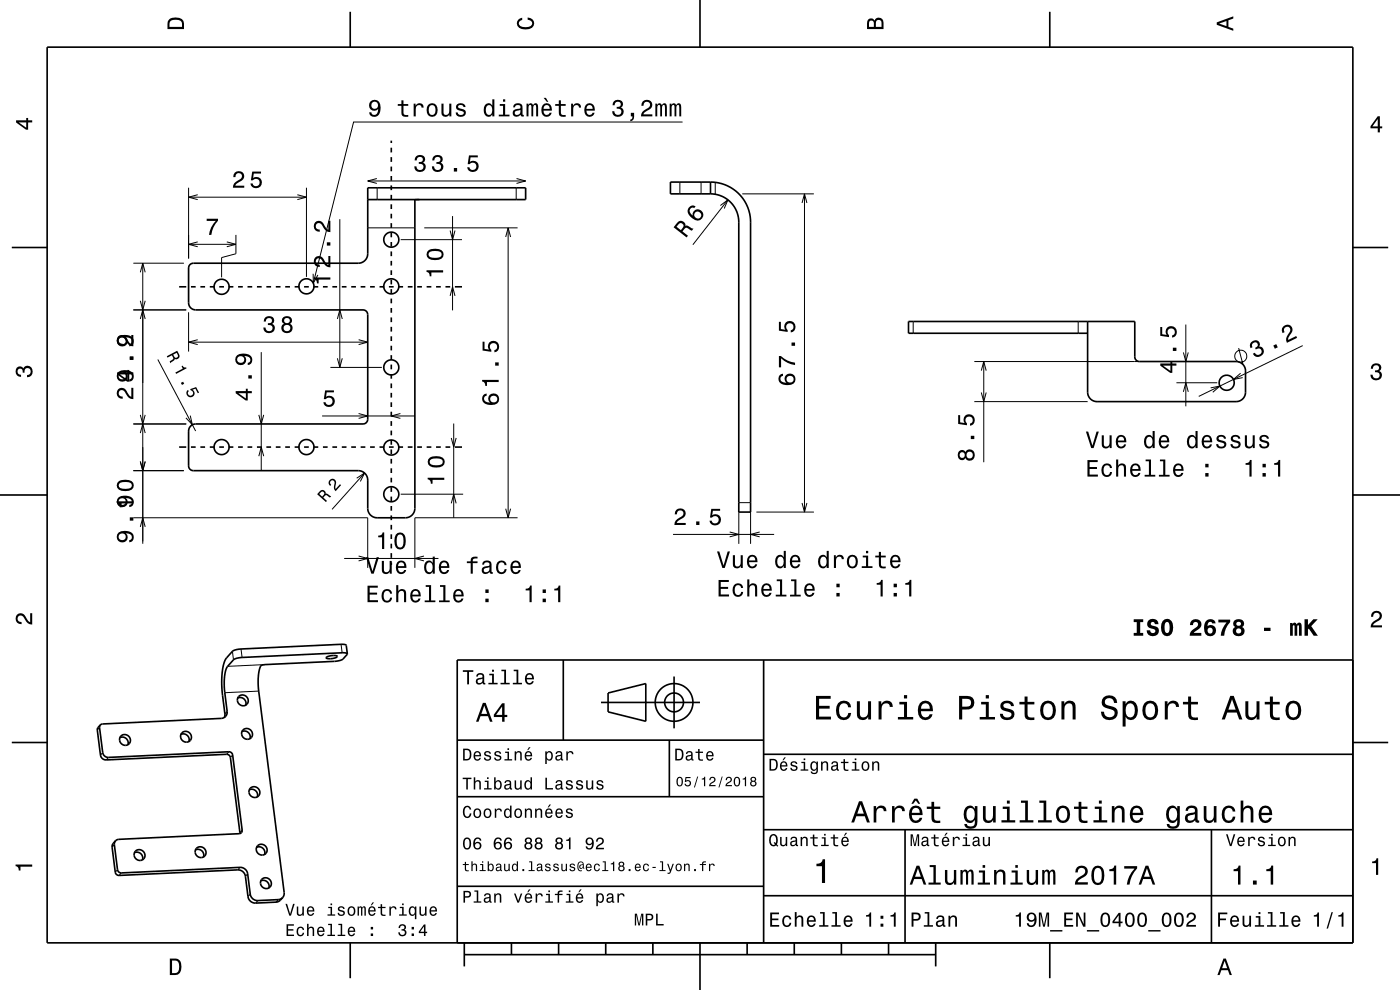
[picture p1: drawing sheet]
<svg xmlns="http://www.w3.org/2000/svg" width="297mm" height="210mm" viewBox="0 0 297 210" stroke-linecap="round" stroke-linejoin="round" font-family="sans-serif">
<g fill="none" stroke="#000" stroke-width=".21">
<path d="M40 39.8v15M65 39.8v18.9M78 38.4h33.5M79.9 37.9l-1.9 .5 1.9 .5M80 39.8v2.5M109.5 39.8v2.5M109.6 37.9l1.9 .5-1.9 .5M144.2 38.6v2.5M144.8 25.9h-69.8l-8.5 34.2M148.7 38.6v2.5M151.7 38.7v2.5M28.3 55.8h10.7"/>
<path d="M29.8 57.8l.5-2 .5 2M30.3 55.8v59.5M40 51.8h10M40 41.8h25M41.9 51.3l-1.9 .5 1.9 .5M41.9 41.3l-1.9 .5 1.9 .5M48.1 51.3l1.9 .5-1.9 .5M50 49.8v4l-3 .8v4.2M63.1 41.3l1.9 .5-1.9 .5M66.4 58.1l.1 2 .9-1.8M72.1 46.5v31.4M78 48.3h10"/>
<path d="M85 50.8h13M90 48.3h19.8M95.5 48.9l.5 1.9 .5-1.9M96 45.8v20M107.3 50.3l.5-2 .5 2M107.8 48.3v61.5M152.8 43.6l1.6-1.2-.8 1.8M154.4 42.4l-7.4 9.5M157.5 41.1h15.2M170.1 43.1l.6-2 .5 2M170.7 41.1v67.5M28.3 65.7h11.2"/>
<path d="M29.8 67.7l.5-2 .5 2M29.8 63.8l.5 1.9 .5-1.9M33.5 76.3l8 15.1M40 66.2v8.4M40 72.6h38M41.9 72.1l-1.9 .5 1.9 .5M55.4 74.7v25.1M70.1 77.9h10.9M71.6 67.7l.5-2 .5 2M71.6 76l.5 1.9 .5-1.9M76.1 72.1l1.9 .5-1.9 .5M95.5 62.8l.5-2 .5 2"/>
<path d="M193.7 68.2v2.5M206.7 76.7h35M208.2 78.6l.5-1.9 .5 1.9M208.7 76.7v21.3M228.7 68.2v2.5M251 74.8l.6 1.9 .5-1.9M251.6 68.8v17.4M262.8 73.8l.9 3.5M263.2 79.2l-1.5 1.3 1.9-.4M276.4 73.3l-22.1 10.8M28.3 99.8h10.7M28.3 89.9h11.2"/>
<path d="M29.8 97.9l.5 1.9 .5-1.9M29.8 91.9l.5-2 .5 2M29.8 88l.5 1.9 .5-1.9M40.4 88.2l.4 1.9-1.4-1.5M54.9 96.8l.5-2 .5 2M54.9 88l.5 1.9 .5-1.9M68.3 88.2h19.7M76.1 87.7l1.9 .5-1.9 .6M84.9 87.7l-1.9 .5 1.9 .6M95.7 92.9l.6 1.9 .5-1.9M96.3 89.8v20M206.7 85.2h24"/>
<path d="M208.2 83.3l.5 1.9 .5-1.9M249.6 81.2h8.6M251 83.1l.6-1.9 .5 1.9M256.8 82.3l2-.4-1.5 1.3M28.3 109.8h49.7v10.7M29.8 111.8l.5-2 .5 2M73 118.5h20M75.7 101.4l1.6-1.1-.9 1.8M76.1 117.9l1.9 .6-1.9 .5M77.3 100.3l-6.9 7.7M85 104.8h13.3M89.9 117.9l-1.9 .6 1.9 .5"/>
<path d="M95.7 106.8l.6-2 .5 2M107.3 107.9l.5 1.9 .5-1.9M109.8 109.8h-21.8v10.7M142.8 113.4h21.4M154.8 112.8l1.9 .6-1.9 .5M156.7 108.6v6.8M156.7 106.6h2.5M159.2 108.6v6.8M160.5 108.6h12.2M161.2 112.8l-2 .6 2 .5M170.1 106.7l.6 1.9 .5-1.9M49.3 138.2l.2 1.8"/>
<path d="M51.1 137.7l.3 1.8M72.4 136.7l.2 1.8M21.1 154.3l-.5 .6M21.8 159.6l-.5 .6M48.2 150.9l-.5 .5M48.5 159.5l-.4 .5M54.9 146.6l-7.2 .3M56.2 141l-7.9 .3M23 160.7l-.5 .5M24.3 179.2l-.5 .5M49.4 160.2l-.5 .5M51.4 176.1l-.5 .5"/>
<path d="M24.9 184.5l-.4 .5M25.7 185.2l-.4 .5M50.9 184l-.5 .5M52.5 185.4l-.4 .5M53.1 189.7l-.5 .5M54.7 191l-.5 .6M59 190.8l-.5 .6"/>
<circle cx="263.2" cy="75.6" r="1.28"/>
</g>
<g fill="none" stroke="#000" stroke-width=".35">
<path d="M10 10h277v190h-277zM74.3 2.5v7.5M148.5 0v10M222.7 2.5v7.5M83 29.8v.5M83 31.3v1M83 33.3v1M83 35.3v1M83 37.3v1M83 39.3v1M150.7 38.6a8.5 8.5 0 0 1 8.5 8.5v61.5h-2.5v-61.5a6 6 0 0 0-6-6M150.7 38.6h-8.5v2.5h8.5"/>
<path d="M150.7 38.6v2.5M2.5 52.5h7.5M78 42.3h33.5v-2.5h-33.5v14a2 2 0 0 1-2 2l-35.2 .1-.6 .4-.2 .5v7.4a1.5 1.5 0 0 0 1.5 1.5h35.5l.7 .4 .3 .6v22.2l-.2 .6-.3 .3-.5 .1h-35.5a1.5 1.5 0 0 0-1.5 1.5v7.4l.1 .5 .6 .5h35.3a2 2 0 0 1 2 2v6a2 2 0 0 0 2 2h6a2 2 0 0 0 2-2v-65.4l1-.1M83 41.3v1M83 43.3v1M83 45.3v1M83 47.3v1M83 49.3v1M83 51.3v1M83 53.3v1M83 55.3v1M83 57.3v1"/>
<path d="M83 59.3v1M287 52.5h7.5M38 60.8h1.5M40.5 60.8h1M42.5 60.8h1M44.5 60.8h1M46.5 60.8h1M48.5 60.8h1M50.5 60.8h1M52.5 60.8h1M54.5 60.8h1M56.5 60.8h1"/>
<path d="M58.5 60.8h1M60.5 60.8h1M62.5 60.8h1M64.5 60.8h1M66.5 60.8h1M68.5 60.8h1M70.5 60.8h1M72.5 60.8h1M74.5 60.8h1M76.5 60.8h1M78.5 60.8h1M80.5 60.8h1"/>
<path d="M82.5 60.8h1M83 61.3v1M83 63.3v1M83 65.3v1M83 67.3v1M83 69.3v1M83 71.3v1M83 73.3v1M83 75.3v1M83 77.3v1M83 79.3v1M84.5 60.8h1"/>
<path d="M86.5 60.8h1M88.5 60.8h1M90.5 60.8h1M92.5 60.8h1M94.5 60.8h1M96.5 60.8h1.5M230.7 68.2v15a2 2 0 0 0 2 2h29.5a2 2 0 0 0 2-2v-4.5a2 2 0 0 0-2-2l-20.8-.1-.5-.4-.2-.5v-7.5h-48v2.5h38M38 94.8h1.5M40.5 94.8h1M42.5 94.8h1M44.5 94.8h1M46.5 94.8h1"/>
<path d="M48.5 94.8h1M50.5 94.8h1M52.5 94.8h1M54.5 94.8h1M56.5 94.8h1M58.5 94.8h1M60.5 94.8h1M62.5 94.8h1M64.5 94.8h1M66.5 94.8h1M68.5 94.8h1M70.5 94.8h1"/>
<path d="M72.5 94.8h1M74.5 94.8h1M76.5 94.8h1M78.5 94.8h1M80.5 94.8h1M82.5 94.8h1M83 81.3v1M83 83.3v1M83 85.3v1M83 87.3v1M83 89.3v1M83 91.3v1"/>
<path d="M83 93.3v1M83 95.3v1M83 97.3v1M83 99.3v1M84.5 94.8h1M86.5 94.8h1M88.5 94.8h1M90.5 94.8h1M92.5 94.8h1M94.5 94.8h1M96.5 94.8h1.5M0 105h10"/>
<path d="M83 101.3v1M83 103.3v1M83 105.3v1M83 107.3v1M83 109.3v1M83 111.3v1M83 113.3v1M83 115.3v1M83 117.3v1M83 119.3v.5M287 105h10M69.3 139.4l1.4-.4 .9 .2a2.43 2.43 0 0 1-2.4 .3z"/>
<path d="M73.7 138.7l-1.1 1.2-1.2 .3-15.2 .8a.9 .9 0 0 0-1.1 .8l-.3 2v2.3l5.5 43.2-.1 .7-.2 .4M73.7 138.7l-1-.2-21.6 1-1.4 .4-1.4 1.4a9.3 9.3 0 0 0-.6 5.6l.5 4a1.31 1.31 0 0 1-1.3 1.5l-25.2 1.2-.4 .2M73.7 138.7l-.3-1.9-.7-.1-21.6 1-1.5 .3-1.7 1.8-.7 2.2-.2 3.5 .7 6-.1 .7M119.5 140v17M162 140v60M287 140h-190v60M2.5 157.5h7.5M21.3 153.8l-.2 .5 .7 5.3a1.19 1.19 0 0 0 1.2 1.1l25.5-1.2 .5 .1 .4 .6 2 15.9-.2 .5-.5 .2-25.5 1.2-.7 .4M21.3 153.8l-.7 .9 .7 5.5a1.19 1.19 0 0 0 1.2 1l25.6-1.2 .4 .1 .4 .6 2 16.1M25.4 156.5a1.23 1.23 0 0 1 1.4 .2 1.23 1.23 0 0 1 .3 1.3M38.4 155.8a1.24 1.24 0 0 1 1.3 .2 1.24 1.24 0 0 1 .4 1.3M50.4 148.1a1.23 1.23 0 0 1 1.4 .2 1.23 1.23 0 0 1 .3 1.3"/>
<path d="M51.3 155.2a1.23 1.23 0 0 1 1.4 .2 1.23 1.23 0 0 1 .3 1.3M97 157h65M127.5 149h21M129 147l8-2v8l-8-2zM142 157v12M143 143.5v11M287 157.5h7.5M24.5 178.4l-.2 .8 .6 5.3 .2 .4 .5 .3 25.3-1.2a1.58 1.58 0 0 1 1.6 1.4l.6 4.3a1.58 1.58 0 0 0 1.6 1.3l4.3-.2 1-.4M24.5 178.4l-.6 .7-.1 .6 .7 5.3 .2 .5 .4 .2 25.3-1.2a1.59 1.59 0 0 1 1.7 1.4l.5 4.3a1.59 1.59 0 0 0 1.6 1.4l4.6-.3 .6-.3 .6-.6M52.9 167.5a1.24 1.24 0 0 1 1.3 .2 1.24 1.24 0 0 1 .4 1.4M54.4 179.7a1.23 1.23 0 0 1 1.4 .2 1.23 1.23 0 0 1 .3 1.4M97 169h65"/>
<path d="M162 176h125M162 160h125M192 176v24M257 176v24M28.5 180.9a1.23 1.23 0 0 1 1.4 .2 1.23 1.23 0 0 1 .3 1.3M41.5 180.3a1.24 1.24 0 0 1 1.3 .2 1.24 1.24 0 0 1 .4 1.3M55.3 186.9a1.23 1.23 0 0 1 1.4 .1 1.23 1.23 0 0 1 .3 1.4M97 188h65M162 190h125M74.3 200v7.5M98.5 202.5h100M98.5 200v5"/>
<path d="M108.5 200v2.5M118.5 200v2.5M128.5 200v2.5M138.5 200v2.5M148.5 200v10M158.5 200v2.5M168.5 200v2.5M178.5 200v2.5M188.5 200v2.5M198.5 200v5M222.7 200v7.5"/>
<circle cx="83" cy="50.8" r="1.6"/>
<circle cx="47" cy="60.8" r="1.6"/>
<circle cx="65" cy="60.7" r="1.6"/>
<circle cx="83" cy="60.7" r="1.6"/>
<circle cx="83" cy="77.9" r="1.6"/>
<circle cx="47" cy="94.8" r="1.6"/>
<circle cx="65" cy="94.8" r="1.6"/>
<circle cx="83" cy="94.9" r="1.6"/>
<circle cx="260.2" cy="81.2" r="1.6"/>
<circle cx="83" cy="104.8" r="1.6"/>
<circle cx="26.5" cy="157" r="1.15"/>
<circle cx="39.5" cy="156.3" r="1.15"/>
<circle cx="51.5" cy="148.6" r="1.16"/>
<circle cx="52.4" cy="155.7" r="1.15"/>
<circle cx="143" cy="149" r="2"/>
<circle cx="143" cy="149" r="4"/>
<circle cx="54" cy="168.1" r="1.15"/>
<circle cx="29.6" cy="181.4" r="1.16"/>
<circle cx="42.6" cy="180.8" r="1.16"/>
<circle cx="55.5" cy="180.3" r="1.15"/>
<circle cx="56.4" cy="187.4" r="1.16"/>
</g>
<g fill="#000">
<path d="M36 4a2.18 2.18 0 0 0-.5 2.2h3.5v-1.2a1.43 1.43 0 0 0-1.7-1.3zM36.3 4.4a2.15 2.15 0 0 1 2.2 .3l.1 1h-2.6v-1z" fill-rule="evenodd"/>
<path d="M109.9 4.2l.9-.4v.4a.7 .7 0 0 0-.7 .5 .7 .7 0 0 0 .3 .8 1.7 1.7 0 0 0 2.5-.5 .9 .9 0 0 0-1-.8v-.5a1.24 1.24 0 0 1 1.4 1.1 1.24 1.24 0 0 1-1 1.4 2.22 2.22 0 0 1-2.5-.7l-.2-.5z" fill-rule="evenodd"/>
<path d="M184.2 4.2l-.3 .7v1.3h3.5v-1.3a.98 .98 0 0 0-.7-1.1 .98 .98 0 0 0-1.2 .6 .84 .84 0 0 0-1.3-.2zM184.5 4.5a.54 .54 0 0 1 .6-.1 .54 .54 0 0 1 .3 .6v.7h-1zM185.9 4.4a.62 .62 0 0 1 .8-.1 .62 .62 0 0 1 .3 .6v.8h-1.2z" fill-rule="evenodd"/>
<path d="M258.1 4.7v.6l3.5 1.2v-.4l-1-.4v-1.4l1-.4v-.4zM258.6 5l1.6-.5v1z" fill-rule="evenodd"/>
<path d="M3.4 25.5v.5l2.1 1.5h.5v-1.5h.8v-.5h-.8v-.5h-.4v.5zM4 26h1.6v1.1z" fill-rule="evenodd"/>
<path d="M49.8 36.6l-.3 1h.4a.7 .7 0 0 1 .6-.9 .7 .7 0 0 1 .8 .5 .7 .7 0 0 1-.5 .9 1.8 1.8 0 0 0-1.4 1.7h2.4v-.4h-1.9a2.23 2.23 0 0 1 1.5-1.2 1.13 1.13 0 0 0 .1-1.6 1.13 1.13 0 0 0-1.7 0zM53.5 36.4l-.3 1.9h.4a.79 .79 0 0 1 1.2-.2 .79 .79 0 0 1 0 1.1 .79 .79 0 0 1-1.1 0l-.1-.3h-.5a1.21 1.21 0 0 0 1.5 1.1 1.21 1.21 0 0 0 .8-1.7 1.21 1.21 0 0 0-1.7-.5l.1-1h1.6v-.4z" fill-rule="evenodd"/>
<path d="M78.6 21.5a1.15 1.15 0 0 0 0 1.7 1.15 1.15 0 0 0 1.6-.1 1.03 1.03 0 0 1-.8 1.3 .56 .56 0 0 1-.6-.6h-.5a1.18 1.18 0 0 0 1.3 1 1.18 1.18 0 0 0 1.1-1.1 1.77 1.77 0 0 0-1.2-2.5zM78.8 22.3a.75 .75 0 0 1 1.5 0 .75 .75 0 0 1-1.5 0zM85.1 21.3v.8h-.7v.4h.7l.1 1.7a1.05 1.05 0 0 0 1.4 .6v-.4a.68 .68 0 0 1-1-.4v-1.5h1v-.4h-1v-.8zM87.8 22v2.7h.4v-1.6a.66 .66 0 0 1 .4-.7 .66 .66 0 0 1 .8 .2v.2h.5a.89 .89 0 0 0-.7-.9 .89 .89 0 0 0-1 .5v-.4zM90.8 22.3a1.52 1.52 0 0 0 .9 2.5 1.48 1.48 0 0 0 1.1-1.5 1.48 1.48 0 0 0-1.1-1.4l-.5 .1zM91.1 22.6a.67 .67 0 0 1 .8-.3 .67 .67 0 0 1 .4 .6 1.11 1.11 0 0 1-.6 1.5 1.17 1.17 0 0 1-.6-1.8zM93.6 22v1.8a.89 .89 0 0 0 .7 .9 .89 .89 0 0 0 1-.4v.4h.5v-2.7h-.5v1.5a.64 .64 0 0 1-.4 .8 .64 .64 0 0 1-.8-.3v-2zM97 22.1a.75 .75 0 0 0-.2 .9 .75 .75 0 0 0 .7 .4l.9 .4a.63 .63 0 0 1-.6 .6 .63 .63 0 0 1-.7-.5h-.4a1.1 1.1 0 0 0 1 .9 1.1 1.1 0 0 0 1.1-.9 .78 .78 0 0 0-.8-.8l-.7-.2a.54 .54 0 0 1 .4-.7 .54 .54 0 0 1 .6 .5h.5a1.03 1.03 0 0 0-.7-.9 1.03 1.03 0 0 0-1.1 .3zM102.9 22.3a1.57 1.57 0 0 0 .8 2.5l.4-.1 .3-.4v.4h.5v-3.6h-.5v1.3a.89 .89 0 0 0-1.5-.1zM103.2 22.6a.62 .62 0 0 1 .7-.3 .62 .62 0 0 1 .5 .6 1.12 1.12 0 0 1-.7 1.5 1.19 1.19 0 0 1-.5-1.8zM106 22.1v.4h.7v1.8h-.9v.4h2.3v-.4h-.9v-2.2zM106.7 21.1v.5h.5v-.5zM109.1 22.1l-.2 .7h.4a.55 .55 0 0 1 .6-.6 .55 .55 0 0 1 .4 .8l-.2 .1a1 1 0 0 0-1 .2 1 1 0 0 0-.3 1 .94 .94 0 0 0 1.7 0l.1 .3 .5 .1v-.3l-.2-.1-.1-1.6a1.02 1.02 0 0 0-1.7-.6zM109.3 23.6l1.1-.3a.77 .77 0 0 1-.2 .9 .77 .77 0 0 1-.9 .1zM111.7 22v2.7h.4v-1.8l.2-.6h.3l.1 .3v2.1h.4v-2.1l.4-.4 .2 .2v.4v1.9h.5v-1.9a.7 .7 0 0 0-.6-.9l-.5 .4-.2-.3-.3-.1-.5 .4v-.3zM115.3 20.8l.7 .8h.3l-.5-.8zM115.1 22.3a1.54 1.54 0 0 0 .8 2.5 1.06 1.06 0 0 0 1.1-.9h-.4l-.2 .4-.4 .1a.76 .76 0 0 1-.7-.9h1.8a1.17 1.17 0 0 0-.5-1.4 1.17 1.17 0 0 0-1.5 .2zM115.5 22.5a.66 .66 0 0 1 .8-.1 .66 .66 0 0 1 .3 .7h-1.3zM118.5 21.3v.8h-.7v.4h.7l.1 1.7a1.05 1.05 0 0 0 1.4 .6v-.4a.68 .68 0 0 1-1-.4v-1.5h1v-.4h-1v-.8zM121.2 22v2.7h.4v-1.6a.66 .66 0 0 1 .4-.7 .66 .66 0 0 1 .8 .2v.2h.5a.89 .89 0 0 0-.7-.9 .89 .89 0 0 0-1 .5v-.4zM124.3 22.3a1.54 1.54 0 0 0 .8 2.5 1.06 1.06 0 0 0 1-.9h-.4l-.2 .4-.4 .1a.76 .76 0 0 1-.7-.9h1.8a1.17 1.17 0 0 0-.5-1.4 1.17 1.17 0 0 0-1.4 .2zM124.6 22.5a.66 .66 0 0 1 .8-.1 .66 .66 0 0 1 .3 .7h-1.3zM130.3 21.5l-.4 .8h.5a.62 .62 0 0 1 .3-.7 .62 .62 0 0 1 .8 .2 .62 .62 0 0 1-.2 .8l-.5 .1v.4a.72 .72 0 0 1 1 .4 .72 .72 0 0 1-.5 .9 .72 .72 0 0 1-.9-.5l-.1-.3h-.4a1.18 1.18 0 0 0 1.5 1.2 1.18 1.18 0 0 0 .6-1.8l-.3-.2a.9 .9 0 0 0 .4-1.1 .9 .9 0 0 0-1-.5zM133.8 23.9v.8l.4 .1a.48 .48 0 0 1-.5 .6v.3a.83 .83 0 0 0 .8-1v-.8zM136.4 21.5l-.3 .9h.4a.7 .7 0 0 1 .5-.8 .7 .7 0 0 1 .9 .5 .7 .7 0 0 1-.5 .9 1.8 1.8 0 0 0-1.4 1.7h2.4v-.4h-1.9a2.19 2.19 0 0 1 1.5-1.2 1.13 1.13 0 0 0 .1-1.7 1.13 1.13 0 0 0-1.7 .1zM139 22v2.7h.4l.1-2.1 .2-.3h.2l.1 .3 .1 2.1h.3l.1-2.1 .3-.4 .2 .2 .1 .4v1.9h.4v-1.9a.7 .7 0 0 0-.6-.9l-.5 .4-.2-.3-.3-.1-.5 .4v-.3zM142.1 22v2.7h.4v-1.8l.2-.6h.3l.1 .3v2.1h.4v-2.1l.4-.4 .2 .2v.4v1.9h.4v-1.9a.7 .7 0 0 0-.5-.9l-.6 .4-.1-.3-.4-.1-.4 .4v-.3z" fill-rule="evenodd"/>
<path d="M88.3 33.2l-.3 .8h.4a.62 .62 0 0 1 .3-.7 .62 .62 0 0 1 .8 .2 .62 .62 0 0 1-.2 .8l-.5 .1v.4a.72 .72 0 0 1 1 .4 .72 .72 0 0 1-.5 .9 .72 .72 0 0 1-.9-.5l-.1-.3h-.4a1.18 1.18 0 0 0 1.5 1.2 1.18 1.18 0 0 0 .6-1.9l-.2-.1a.9 .9 0 0 0 .3-1.1 .9 .9 0 0 0-1-.5zM92 33.2l-.3 .8h.4a.62 .62 0 0 1 .4-.7 .62 .62 0 0 1 .8 .2 .62 .62 0 0 1-.2 .8l-.5 .1v.4a.72 .72 0 0 1 .9 .4 .72 .72 0 0 1-.5 .9 .72 .72 0 0 1-.9-.5v-.3h-.5a1.18 1.18 0 0 0 1.5 1.2 1.18 1.18 0 0 0 .6-1.9l-.2-.1a.9 .9 0 0 0 .4-1.1 .9 .9 0 0 0-1.1-.5zM96.3 35.6v.8h.7v-.8zM99.5 33l-.3 1.8h.4a.8 .8 0 0 1 1.2-.2 .8 .8 0 0 1 0 1.2 .8 .8 0 0 1-1.2-.3h-.5a1.21 1.21 0 0 0 1.5 1 1.21 1.21 0 0 0 .8-1.6 1.21 1.21 0 0 0-1.7-.6l.1-.9h1.6v-.4z" fill-rule="evenodd"/>
<path d="M292.3 24.7l-1.6 2.1v.4h1.6v.9h.4v-.9h.5v-.4h-.5v-2.1zM292.3 25.2v1.6h-1.1z" fill-rule="evenodd"/>
<path d="M43.8 46.4h2.4v.4a5.2 5.2 0 0 0-1.4 3h-.5a5.2 5.2 0 0 1 1.5-2.9h-2z" fill-rule="evenodd"/>
<path d="M66.6 58.9v.3a.77 .77 0 0 1 .6 .9h.4v-.8h2.5v-.4zM66.9 54.6a1.2 1.2 0 0 0-.2 1.4 1.2 1.2 0 0 0 1.1 .6v-.4a.71 .71 0 0 1-.8-.5 .71 .71 0 0 1 .5-.9 .71 .71 0 0 1 .9 .5 1.8 1.8 0 0 0 1.7 1.4v-2.4h-.4v1.9a2.22 2.22 0 0 1-1.2-1.5 1.11 1.11 0 0 0-1.6-.1zM69.3 51.4v.7h.8v-.7zM66.9 47.2a1.2 1.2 0 0 0-.2 1.3 1.2 1.2 0 0 0 1.1 .7v-.5a.71 .71 0 0 1-.8-.5 .71 .71 0 0 1 .5-.9 .71 .71 0 0 1 .9 .5 1.79 1.79 0 0 0 1.7 1.4v-2.4h-.4v1.9a2.22 2.22 0 0 1-1.2-1.4 1.11 1.11 0 0 0-1.6-.1z" fill-rule="evenodd"/>
<path d="M90.5 57.3v.4a.77 .77 0 0 1 .7 .9h.3v-.8h2.5v-.5zM90.9 53.1a1.13 1.13 0 0 0-.4 1.2 1.13 1.13 0 0 0 1 .8 2.28 2.28 0 0 0 2.5-.6 1.14 1.14 0 0 0-.9-1.7 2.89 2.89 0 0 0-2.2 .3zM91 53.6a2.38 2.38 0 0 1 2.6 0v.7a2.38 2.38 0 0 1-2.6 0z" fill-rule="evenodd"/>
<path d="M143.6 47.3l-.7 .9 2.8 2.2 .2-.4-1.1-.9a.85 .85 0 0 1 1.2-.6l.8 .4 .3-.4-1.3-.7-.4 .1a.97 .97 0 0 0-.6-1 .97 .97 0 0 0-1.2 .4zM144.1 47.4a.59 .59 0 0 1 .8 .2 .59 .59 0 0 1-.1 .8l-.4 .4-.9-.7z" fill-rule="evenodd"/>
<path d="M146.1 44a1.58 1.58 0 0 0 .8 2.3 1.26 1.26 0 0 0 1.8 .3 1.26 1.26 0 0 0 0-1.9 1.11 1.11 0 0 0-1.2-.2 1.11 1.11 0 0 0-.6 1.2 1.03 1.03 0 0 1-.5-1.4 .58 .58 0 0 1 .9-.2l.3-.3a.99 .99 0 0 0-1.5 .2zM147.3 45.7a.75 .75 0 0 1 1.5 0 .75 .75 0 0 1-1.5 0z" fill-rule="evenodd"/>
<path d="M35.4 75.6l.1 .3 1-.5 .1 .3 .1 .5-.7 .5 .2 .3 .8-.6v-.3a.69 .69 0 0 0 .9-.1 .69 .69 0 0 0 .1-.9l-.4-.7zM36.7 75.2l.8-.4 .2 .4a.43 .43 0 0 1-.2 .6 .43 .43 0 0 1-.6-.2z" fill-rule="evenodd"/>
<path d="M38.5 77.7l.3 .5-1.6 .8 .2 .3 2.2-1.2-.1-.2a.55 .55 0 0 1-.8-.3zM38.4 81.2l.2 .5 .5-.3-.3-.4zM39.7 82.9a.87 .87 0 0 0 .2 1.2 .87 .87 0 0 0 1.2-.2 .87 .87 0 0 0-.3-1.2l.7-.2 .5 .9 .2-.1-.6-1.2-1.3 .4 .2 .3a.57 .57 0 0 1 .5 .7 .57 .57 0 0 1-.8 .4 .57 .57 0 0 1-.2-.9l-.1-.3z" fill-rule="evenodd"/>
<path d="M56.3 67.4l-.3 .8h.4a.62 .62 0 0 1 .3-.8 .62 .62 0 0 1 .8 .3 .62 .62 0 0 1-.2 .8l-.5 .1v.4a.72 .72 0 0 1 1 .4 .72 .72 0 0 1-.5 .9 .72 .72 0 0 1-.9-.5l-.1-.3h-.4a1.18 1.18 0 0 0 1.5 1.2 1.18 1.18 0 0 0 .6-1.9l-.3-.1a.9 .9 0 0 0 .4-1.1 .9 .9 0 0 0-1-.5zM60.1 67.3a.83 .83 0 0 0 .2 1.4 1.11 1.11 0 0 0-.5 1.5 1.11 1.11 0 0 0 1.6 .4 1.03 1.03 0 0 0 .7-.9 1.03 1.03 0 0 0-.6-1 .88 .88 0 0 0 .4-1.1 .88 .88 0 0 0-1-.5zM60.2 69.6a.71 .71 0 0 1 1.4 0 .71 .71 0 0 1-1.4 0zM60.3 68a.6 .6 0 0 1 1.2 0 .6 .6 0 0 1-1.2 0z" fill-rule="evenodd"/>
<path d="M165.4 79.6a1.33 1.33 0 0 0-.1 1.5 1.33 1.33 0 0 0 1.4 .6 1.63 1.63 0 0 0 2.1-1.3 1.15 1.15 0 0 0-1.6-1.1 1.15 1.15 0 0 0-.4 1.9 1.02 1.02 0 0 1-1.3-.8 .58 .58 0 0 1 .6-.7v-.4zM166.9 80.5a.75 .75 0 0 1 1.5 0 .75 .75 0 0 1-1.5 0zM165.2 75.5v2.4h.5v-1.9a5.2 5.2 0 0 0 3 1.4v-.5a5.2 5.2 0 0 1-3-1.4zM167.9 72.7v.7h.8v-.7zM165.2 68.3v1.8l1.9 .3v-.4a.8 .8 0 0 1-.2-1.2 .8 .8 0 0 1 1.2 0 .8 .8 0 0 1-.3 1.3v.4a1.21 1.21 0 0 0 1-1.5 1.21 1.21 0 0 0-1.6-.8 1.21 1.21 0 0 0-.6 1.7l-.9-.1v-1.5z" fill-rule="evenodd"/>
<path d="M246.1 77.1v.5l2.2 1.5h.4v-1.5h.9v-.5h-.9v-.5h-.4v.5zM246.7 77.6h1.6v1.1zM248.8 73.8v.6h.8v-.6zM246.1 69.4v1.8l1.9 .3v-.4a.79 .79 0 0 1-.2-1.1 .79 .79 0 0 1 1.2-.1 .79 .79 0 0 1-.1 1.2h-.2v.5a1.21 1.21 0 0 0 1-1.5 1.21 1.21 0 0 0-1.6-.8 1.21 1.21 0 0 0-.6 1.7l-.9-.1v-1.5z" fill-rule="evenodd"/>
<path d="M265.4 72.6a1.06 1.06 0 0 0-.1 1.3l.4-.2a.62 .62 0 0 1 0-.9 .62 .62 0 0 1 .8-.1 .62 .62 0 0 1 .2 .8l-.5 .3 .2 .3a.72 .72 0 0 1 1.1 0 .72 .72 0 0 1-.1 1.1 .72 .72 0 0 1-1-.1l-.2-.3-.4 .2a1.18 1.18 0 0 0 1.9 .4 1.18 1.18 0 0 0-.3-1.9h-.3a.9 .9 0 0 0-.1-1.2 .9 .9 0 0 0-1.2 0zM270.1 73.3l.4 .7 .6-.3-.4-.7zM272.2 69.3a1.14 1.14 0 0 0-.1 1.4l.4-.2a.7 .7 0 0 1 .1-1 .7 .7 0 0 1 1 .1 .7 .7 0 0 1-.1 .9 1.8 1.8 0 0 0-.5 2.2l2.2-1-.2-.4-1.7 .8a2.21 2.21 0 0 1 .8-1.7 1.11 1.11 0 0 0-.4-1.4 1.11 1.11 0 0 0-1.5 .3z" fill-rule="evenodd"/>
<path d="M291.1 77.4a1.08 1.08 0 0 1 1.4-.2 1.08 1.08 0 0 1 .4 1.2l-.3 .3a1.06 1.06 0 0 1 .5 1.3 1.06 1.06 0 0 1-1.2 .7 1.1 1.1 0 0 1-1.2-1.2h.5a.71 .71 0 0 0 1 .8 .71 .71 0 0 0 .1-1.3h-.6v-.4a.61 .61 0 0 0 .8-.3 .61 .61 0 0 0-.2-.8 .61 .61 0 0 0-.9 .2l-.1 .5h-.5z" fill-rule="evenodd"/>
<path d="M3.6 78a.86 .86 0 0 1 1.4 .2 1.06 1.06 0 0 1 1.2-.6 1.06 1.06 0 0 1 .7 1.2 1.1 1.1 0 0 1-1.2 1.2v-.4a.71 .71 0 0 0 .8-1 .71 .71 0 0 0-1.3-.1v.6h-.4a.61 .61 0 0 0-.3-.8 .61 .61 0 0 0-.8 .2 .61 .61 0 0 0 .2 .8l.6 .2v.4a1.15 1.15 0 0 1-1.2-.6 1.15 1.15 0 0 1 .3-1.3z" fill-rule="evenodd"/>
<path d="M25.2 78.8a1.18 1.18 0 0 0-.3 1.6 1.18 1.18 0 0 0 1.5 .4 1.18 1.18 0 0 0 .6-1.4l-.3-.4a1.02 1.02 0 0 1 1.3 .8 .56 .56 0 0 1-.6 .7v.4a1.18 1.18 0 0 0 1-1.2 1.18 1.18 0 0 0-1.1-1.1 2.88 2.88 0 0 0-2.1 .2zM25.2 79.7a.75 .75 0 0 1 1.5 0 .75 .75 0 0 1-1.5 0zM27.5 75.6v.7h.8v-.7zM25.2 71.4a1.18 1.18 0 0 0-.3 1.5 1.18 1.18 0 0 0 1.5 .5 1.18 1.18 0 0 0 .6-1.5l-.3-.4a1.02 1.02 0 0 1 1.3 .9 .56 .56 0 0 1-.6 .6v.5a1.18 1.18 0 0 0 1-1.3 1.18 1.18 0 0 0-1.1-1.1 2.91 2.91 0 0 0-2.1 .3zM25.2 72.3a.75 .75 0 0 1 1.5 0 .75 .75 0 0 1-1.5 0z" fill-rule="evenodd"/>
<path d="M25 82.6a1.2 1.2 0 0 0-.1 1.3 1.2 1.2 0 0 0 1.1 .7v-.5a.71 .71 0 0 1-.8-.5 .71 .71 0 0 1 .5-.8 .71 .71 0 0 1 .9 .5 1.8 1.8 0 0 0 1.7 1.4v-2.4h-.4v1.9a2.23 2.23 0 0 1-1.2-1.5 1.1 1.1 0 0 0-1.7-.1zM24.9 79v.4l2.1 1.6h.4v-1.6h.9v-.4h-.9v-.5h-.4v.5zM25.4 79.4h1.6v1.1zM27.5 75.6v.7h.8v-.7zM25 71.4a1.2 1.2 0 0 0-.1 1.3 1.2 1.2 0 0 0 1.1 .7v-.5a.71 .71 0 0 1-.8-.5 .71 .71 0 0 1 .5-.8 .71 .71 0 0 1 .9 .5 1.8 1.8 0 0 0 1.7 1.4v-2.4h-.4v1.9a2.23 2.23 0 0 1-1.2-1.5 1.11 1.11 0 0 0-1.7-.1z" fill-rule="evenodd"/>
<path d="M50 83v.4l2.1 1.5h.5v-1.5h.8v-.4h-.8v-.5h-.4v.5zM50.6 83.4h1.6v1.1zM52.7 79.6v.7h.7v-.7zM50.3 75.3a1.17 1.17 0 0 0-.2 1.7 1.17 1.17 0 0 0 1.6 .2 1.17 1.17 0 0 0 .1-1.7 1.03 1.03 0 0 1 1.3 .8 .56 .56 0 0 1-.5 .7v.4a1.18 1.18 0 0 0 .9-1.2 1.18 1.18 0 0 0-1.1-1.1 2.87 2.87 0 0 0-2.1 .2zM50.3 76.2a.75 .75 0 0 1 1.5 0 .75 .75 0 0 1-1.5 0z" fill-rule="evenodd"/>
<path d="M69 82.8h1.8v.4h-1.5l-.1 1a1.21 1.21 0 0 1 1.7 .5 1.21 1.21 0 0 1-.8 1.7 1.21 1.21 0 0 1-1.5-1.1h.5a.79 .79 0 0 0 1 .5 .79 .79 0 0 0 .4-1.1 .79 .79 0 0 0-1.1-.3l-.3 .3h-.4z" fill-rule="evenodd"/>
<path d="M102.5 83.8a1.33 1.33 0 0 0 0 1.5 1.33 1.33 0 0 0 1.3 .6 1.62 1.62 0 0 0 2.1-1.3 1.15 1.15 0 0 0-1.6-1.1 1.15 1.15 0 0 0-.3 1.9 1.02 1.02 0 0 1-1.3-.8 .58 .58 0 0 1 .5-.7v-.4zM104 84.7a.75 .75 0 0 1 1.5 0 .75 .75 0 0 1-1.5 0zM102.3 80.6v.3a.77 .77 0 0 1 .6 1h.4v-.9h2.5v-.4zM105 76.9v.7h.8v-.7zM102.4 72.5v1.9l1.8 .2v-.4a.79 .79 0 0 1-.2-1.1 .79 .79 0 0 1 1.2-.1 .79 .79 0 0 1-.1 1.2l-.2 .1v.4a1.21 1.21 0 0 0 1-1.5 1.21 1.21 0 0 0-1.6-.8 1.21 1.21 0 0 0-.6 1.8l-.9-.2v-1.5z" fill-rule="evenodd"/>
<path d="M203.4 95.7a1.06 1.06 0 0 0-.2 1.4 1.06 1.06 0 0 0 1.3 .4l.3-.3a1.11 1.11 0 0 0 1.6 .4 1.11 1.11 0 0 0 .3-1.6 1.03 1.03 0 0 0-.9-.7 1.03 1.03 0 0 0-1 .6l-.1-.2a.85 .85 0 0 0-1.3 0zM205 96.5a.71 .71 0 0 1 1.4 0 .71 .71 0 0 1-1.4 0zM203.6 96.5a.59 .59 0 0 1 1.1 0 .59 .59 0 0 1-1.1 0zM205.9 92.4v.7h.8v-.7zM203.3 88.1v1.8l1.8 .3v-.4a.79 .79 0 0 1-.2-1.2 .79 .79 0 0 1 1.2 0 .79 .79 0 0 1-.1 1.2h-.2v.5a1.21 1.21 0 0 0 1-1.5 1.21 1.21 0 0 0-1.6-.8 1.21 1.21 0 0 0-.6 1.7l-.9-.1v-1.5z" fill-rule="evenodd"/>
<path d="M230.4 91.5l1.1 3.5h.5l1.1-3.5h-.5l-.8 3-1-3zM233.7 92.3v1.8a.89 .89 0 0 0 .6 1 .89 .89 0 0 0 1.1-.5v.4h.4v-2.7h-.4v1.6a.65 .65 0 0 1-.4 .8 .65 .65 0 0 1-.8-.3v-2.1zM237 92.6a1.54 1.54 0 0 0 .8 2.5 1.06 1.06 0 0 0 1.1-.8h-.4l-.3 .3-.3 .1a.76 .76 0 0 1-.7-.9h1.7a1.16 1.16 0 0 0-.4-1.3 1.16 1.16 0 0 0-1.5 .1zM237.4 92.8a.66 .66 0 0 1 .8-.1 .66 .66 0 0 1 .3 .7h-1.3zM243 92.6a1.58 1.58 0 0 0 .7 2.5l.5-.1 .3-.4v.4h.5v-3.6h-.5v1.4a.9 .9 0 0 0-1.5-.2zM243.3 92.9a.62 .62 0 0 1 .7-.2 .62 .62 0 0 1 .5 .5 1.12 1.12 0 0 1-.7 1.5 1.19 1.19 0 0 1-.5-1.8zM246.1 92.6a1.54 1.54 0 0 0 .8 2.5 1.05 1.05 0 0 0 1.1-.8h-.4l-.3 .3-.3 .1a.76 .76 0 0 1-.7-.9h1.7a1.16 1.16 0 0 0-.4-1.3 1.16 1.16 0 0 0-1.5 .1zM246.5 92.8a.66 .66 0 0 1 .8-.1 .66 .66 0 0 1 .3 .7h-1.3zM252.1 92.6a1.57 1.57 0 0 0 .7 2.5l.5-.1 .3-.4v.4h.5v-3.6h-.5v1.4a.89 .89 0 0 0-1.5-.2zM252.4 92.9a.62 .62 0 0 1 .7-.2 .62 .62 0 0 1 .5 .5 1.12 1.12 0 0 1-.7 1.5 1.19 1.19 0 0 1-.5-1.8zM255.2 92.6a1.54 1.54 0 0 0 .8 2.5 1.06 1.06 0 0 0 1.1-.8h-.4l-.2 .3-.4 .1a.76 .76 0 0 1-.7-.9h1.8a1.16 1.16 0 0 0-.5-1.3 1.16 1.16 0 0 0-1.5 .1zM255.6 92.8a.66 .66 0 0 1 .8-.1 .66 .66 0 0 1 .3 .7h-1.3zM258.3 92.5a.75 .75 0 0 0-.2 .8 .75 .75 0 0 0 .7 .5l.9 .3a.63 .63 0 0 1-.6 .7 .63 .63 0 0 1-.7-.6h-.4a1.07 1.07 0 0 0 1.2 .9 1.07 1.07 0 0 0 .9-1.2l-.4-.3-1.1-.3a.54 .54 0 0 1 .4-.7 .54 .54 0 0 1 .7 .5h.4a1.03 1.03 0 0 0-.7-.9 1.03 1.03 0 0 0-1.1 .3zM261.4 92.5a.75 .75 0 0 0-.3 .8 .75 .75 0 0 0 .8 .5l.8 .3a.63 .63 0 0 1-.6 .7 .63 .63 0 0 1-.6-.6h-.5a1.07 1.07 0 0 0 1.2 .9 1.07 1.07 0 0 0 .9-1.2l-.4-.3-1.1-.3a.53 .53 0 0 1 .5-.7 .53 .53 0 0 1 .6 .5h.4a1.03 1.03 0 0 0-.7-.9 1.03 1.03 0 0 0-1 .3zM264.1 92.3v1.8a.89 .89 0 0 0 .6 1 .89 .89 0 0 0 1.1-.5v.4h.4v-2.7h-.5v1.6a.65 .65 0 0 1-.3 .8 .65 .65 0 0 1-.8-.3l-.1-2.1zM267.4 92.5a.75 .75 0 0 0-.2 .8 .75 .75 0 0 0 .7 .5l.9 .3a.63 .63 0 0 1-.6 .7 .63 .63 0 0 1-.7-.6h-.4a1.07 1.07 0 0 0 1.2 .9 1.07 1.07 0 0 0 .9-1.2l-.4-.3-1.1-.3a.54 .54 0 0 1 .4-.7 .54 .54 0 0 1 .7 .5h.4a1.03 1.03 0 0 0-.7-.9 1.03 1.03 0 0 0-1.1 .3z" fill-rule="evenodd"/>
<path d="M25.2 112.9a1.18 1.18 0 0 0-.3 1.6 1.18 1.18 0 0 0 1.5 .4 1.18 1.18 0 0 0 .6-1.4l-.3-.4a1.03 1.03 0 0 1 1.3 .8 .56 .56 0 0 1-.6 .7v.4a1.18 1.18 0 0 0 1-1.2 1.18 1.18 0 0 0-1.1-1.1 2.88 2.88 0 0 0-2.1 .2zM25.2 113.8a.75 .75 0 0 1 1.5 0 .75 .75 0 0 1-1.5 0zM27.5 109.7v.7h.8v-.7zM25.2 105.5a1.18 1.18 0 0 0-.3 1.5 1.18 1.18 0 0 0 1.5 .5 1.18 1.18 0 0 0 .6-1.5l-.3-.4a1.02 1.02 0 0 1 1.3 .9 .56 .56 0 0 1-.6 .6v.5a1.18 1.18 0 0 0 1-1.3 1.18 1.18 0 0 0-1.1-1.1 2.88 2.88 0 0 0-2.1 .3zM25.2 106.4a.75 .75 0 0 1 1.5 0 .75 .75 0 0 1-1.5 0z" fill-rule="evenodd"/>
<path d="M24.8 106.3v.4a.78 .78 0 0 1 .6 .9h.4v-.8h2.5v-.5zM25.2 102.1a1.13 1.13 0 0 0-.4 1.2 1.13 1.13 0 0 0 1 .8 2.28 2.28 0 0 0 2.5-.6 1.14 1.14 0 0 0-.9-1.7 2.85 2.85 0 0 0-2.2 .3zM25.3 102.6a2.38 2.38 0 0 1 2.6 0v.7a2.37 2.37 0 0 1-2.6 0z" fill-rule="evenodd"/>
<path d="M67.8 104.2l-.5 .6 1.8 1.7 .3-.3-.8-.7 .2-.2 .5-.3 .7 .5 .3-.2-1-.6h-.2a.69 .69 0 0 0-.4-.7 .69 .69 0 0 0-.9 .2zM68 104.5a.43 .43 0 0 1 .7-.1 .43 .43 0 0 1-.1 .7l-.2 .2-.7-.5z" fill-rule="evenodd"/>
<path d="M69.9 101.9a.82 .82 0 0 1 1.2-.1 .82 .82 0 0 1 .1 1.1v.8l.9-1 .3 .2-1.2 1.3a1.98 1.98 0 0 1-.2-1.9 .5 .5 0 0 0-.8-.3 .5 .5 0 0 0 .1 .8l-.3 .3a.82 .82 0 0 1-.1-1.2z" fill-rule="evenodd"/>
<path d="M77.6 118.2l1.2 3.5h.5l1.1-3.5h-.5l-.9 3-.9-3zM81 119v1.8a.89 .89 0 0 0 .6 1 .89 .89 0 0 0 1.1-.5v.4h.4v-2.7h-.4v1.5a.65 .65 0 0 1-.4 .8 .65 .65 0 0 1-.8-.3l-.1-2zM84.3 119.3a1.54 1.54 0 0 0 .8 2.5 1.07 1.07 0 0 0 1.1-.9h-.5l-.2 .4-.4 .1a.76 .76 0 0 1-.7-.9h1.8a1.16 1.16 0 0 0-.5-1.4 1.16 1.16 0 0 0-1.4 .2zM84.6 119.5a.66 .66 0 0 1 .8-.1 .66 .66 0 0 1 .4 .7h-1.4zM90.3 119.3a1.57 1.57 0 0 0 .7 2.5l.5-.1 .3-.4v.4h.4v-3.6h-.4v1.3a.89 .89 0 0 0-1.5-.1zM90.6 119.6a.62 .62 0 0 1 .7-.3 .62 .62 0 0 1 .4 .6 1.12 1.12 0 0 1-.6 1.5 1.19 1.19 0 0 1-.5-1.8zM93.4 119.3a1.55 1.55 0 0 0 .8 2.5 1.07 1.07 0 0 0 1.1-.9h-.5l-.2 .4-.4 .1a.76 .76 0 0 1-.6-.9h1.7a1.17 1.17 0 0 0-.5-1.4 1.17 1.17 0 0 0-1.4 .2zM93.7 119.5a.66 .66 0 0 1 .8-.1 .66 .66 0 0 1 .4 .7h-1.3zM99 119.1v.4h.9v2.2h.4v-2.2h1v-.4h-1v-.4l.3-.2h.7v-.4a1.04 1.04 0 0 0-1.4 .7v.3zM102.6 119.1l-.3 .7h.4a.55 .55 0 0 1 .7-.6 .55 .55 0 0 1 .3 .8l-.2 .1a1 1 0 0 0-1 .2 1 1 0 0 0-.3 1 .93 .93 0 0 0 1.7 0l.1 .3 .5 .1v-.3l-.2-.1v-1.6a1.02 1.02 0 0 0-.7-.8 1.02 1.02 0 0 0-1 .2zM102.7 120.6l1.1-.3a.77 .77 0 0 1-.2 .9 .77 .77 0 0 1-.9 .1zM105.5 119.3a1.53 1.53 0 0 0 .9 2.5 1.07 1.07 0 0 0 1.1-1.1h-.4a.67 .67 0 0 1-.7 .7 .67 .67 0 0 1-.7-.6 1.11 1.11 0 0 1 .7-1.5 .59 .59 0 0 1 .6 .6h.5a1.09 1.09 0 0 0-.8-1 1.09 1.09 0 0 0-1.2 .4zM108.6 119.3a1.55 1.55 0 0 0 .8 2.5 1.07 1.07 0 0 0 1.1-.9h-.5l-.2 .4-.4 .1a.76 .76 0 0 1-.7-.9h1.8a1.17 1.17 0 0 0-.5-1.4 1.17 1.17 0 0 0-1.4 .2zM108.9 119.5a.66 .66 0 0 1 .8-.1 .66 .66 0 0 1 .3 .7h-1.3z" fill-rule="evenodd"/>
<path d="M80.2 113.6v.4h.9v2.5h.4v-3.6h-.3a.77 .77 0 0 1-1 .7zM84 113.4a2.67 2.67 0 0 0 .4 3.1 1.14 1.14 0 0 0 1.6-1 2.31 2.31 0 0 0-.6-2.4l-.5-.2-.5 .2zM84.5 113.4h.7a2.37 2.37 0 0 1 0 2.7h-.7a2.37 2.37 0 0 1 0-2.7z" fill-rule="evenodd"/>
<path d="M90.7 101.3v.4a.77 .77 0 0 1 .7 .9h.4v-.8h2.5v-.5zM91.2 97.1a1.13 1.13 0 0 0-.4 1.2 1.13 1.13 0 0 0 1 .8 2.28 2.28 0 0 0 2.4-.6 1.14 1.14 0 0 0-.9-1.7 2.85 2.85 0 0 0-2.1 .3zM91.2 97.6a2.37 2.37 0 0 1 2.7 0v.7a2.37 2.37 0 0 1-2.7 0z" fill-rule="evenodd"/>
<path d="M143.5 108.2l-.3 .3-.1 .6h.5a.7 .7 0 0 1 .5-.8 .7 .7 0 0 1 .9 .5 .7 .7 0 0 1-.5 .8 1.8 1.8 0 0 0-1.4 1.8h2.4v-.5h-1.9a2.2 2.2 0 0 1 1.4-1.1 1.13 1.13 0 0 0 .1-1.7 1.13 1.13 0 0 0-1.6 .1zM147.7 110.6v.8h.7v-.8zM150.9 107.9l-.3 1.9h.4a.8 .8 0 0 1 1.3-.2 .8 .8 0 0 1-.1 1.2 .8 .8 0 0 1-1.2-.3h-.5a1.21 1.21 0 0 0 1.5 1 1.21 1.21 0 0 0 .8-1.6 1.21 1.21 0 0 0-1.7-.6l.1-.9h1.6v-.5z" fill-rule="evenodd"/>
<path d="M152.1 117l1.1 3.5h.5l1.2-3.5h-.5l-.9 3-.9-3zM155.5 117.8v1.8a.89 .89 0 0 0 .6 .9 .89 .89 0 0 0 1.1-.4v.4h.4v-2.7h-.5v1.5a.64 .64 0 0 1-.4 .8 .64 .64 0 0 1-.8-.3v-2zM158.8 118.1a1.54 1.54 0 0 0 .8 2.5 1.05 1.05 0 0 0 1-.9h-.4l-.2 .4-.4 .1a.76 .76 0 0 1-.7-.9h1.8a1.16 1.16 0 0 0-.5-1.4 1.16 1.16 0 0 0-1.4 .2zM159.1 118.3a.66 .66 0 0 1 .8-.2 .66 .66 0 0 1 .3 .8h-1.3zM164.7 118.1a1.58 1.58 0 0 0 .8 2.5l.4-.2 .4-.3v.4h.4v-3.6h-.4v1.3a.89 .89 0 0 0-1.6-.1zM165.1 118.3a.62 .62 0 0 1 .7-.2 .62 .62 0 0 1 .4 .6 1.12 1.12 0 0 1-.6 1.5 1.19 1.19 0 0 1-.5-1.9zM167.9 118.1a1.54 1.54 0 0 0 .8 2.5 1.06 1.06 0 0 0 1-.9h-.4l-.2 .4-.4 .1a.76 .76 0 0 1-.7-.9h1.8a1.16 1.16 0 0 0-.5-1.4 1.16 1.16 0 0 0-1.4 .2zM168.2 118.3a.66 .66 0 0 1 .8-.2 .66 .66 0 0 1 .3 .8h-1.3zM173.8 118.1a1.57 1.57 0 0 0 .8 2.5l.4-.2 .4-.3v.4h.4v-3.6h-.4v1.3a.89 .89 0 0 0-1.6-.1zM174.2 118.3a.62 .62 0 0 1 .7-.2 .62 .62 0 0 1 .4 .6 1.12 1.12 0 0 1-.6 1.5 1.19 1.19 0 0 1-.5-1.9zM176.9 117.8v2.7h.5v-1.6a.66 .66 0 0 1 .3-.8 .66 .66 0 0 1 .8 .3l.1 .2h.4a.89 .89 0 0 0-.7-.9 .89 .89 0 0 0-1 .5v-.4zM180 118.1a1.53 1.53 0 0 0 .8 2.5 1.48 1.48 0 0 0 1.2-1.5 1.48 1.48 0 0 0-1.2-1.4l-.5 .1zM180.3 118.3a.67 .67 0 0 1 .7-.2 .67 .67 0 0 1 .5 .6 1.11 1.11 0 0 1-.7 1.5 1.17 1.17 0 0 1-.5-1.9zM183 117.9v.3h.7v1.9h-.9v.4h2.3v-.4h-.9v-2.2zM183.7 116.9v.5h.5v-.5zM186.4 117.1v.8h-.7v.3h.7l.1 1.8a1.04 1.04 0 0 0 1.4 .6v-.4a.68 .68 0 0 1-1-.4v-1.6h1v-.3h-1v-.8zM189.1 118.1a1.54 1.54 0 0 0 .8 2.5 1.06 1.06 0 0 0 1.1-.9h-.4l-.3 .4-.3 .1a.76 .76 0 0 1-.7-.9h1.7a1.16 1.16 0 0 0-.4-1.4 1.16 1.16 0 0 0-1.5 .2zM189.5 118.3a.66 .66 0 0 1 .8-.2 .66 .66 0 0 1 .3 .8h-1.3z" fill-rule="evenodd"/>
<path d="M230.7 97.6v3.5h2.2v-.4h-1.7v-1.2h1.5v-.4h-1.5v-1.1h1.7v-.4zM234 98.7a1.53 1.53 0 0 0 .8 2.5 1.06 1.06 0 0 0 1.1-1.1h-.4a.67 .67 0 0 1-.6 .7 .67 .67 0 0 1-.7-.6 1.12 1.12 0 0 1 .6-1.5 .59 .59 0 0 1 .7 .6h.4a1.09 1.09 0 0 0-.8-1 1.09 1.09 0 0 0-1.1 .4zM236.8 97.5v3.6h.4v-1.6a.63 .63 0 0 1 .4-.7 .63 .63 0 0 1 .8 .3v2h.5v-1.8a.88 .88 0 0 0-.6-1 .88 .88 0 0 0-1.1 .5v-1.3zM240 98.7a1.54 1.54 0 0 0 .8 2.5 1.06 1.06 0 0 0 1.1-.9h-.4l-.2 .4-.4 .1a.76 .76 0 0 1-.7-.9h1.8a1.16 1.16 0 0 0-.5-1.4 1.16 1.16 0 0 0-1.5 .2zM240.4 98.9a.66 .66 0 0 1 .8-.1 .66 .66 0 0 1 .3 .7h-1.3zM243 97.5v.3h.7v2.9h-.9v.4h2.3v-.4h-.9v-3.2zM246.1 97.5v.3h.7v2.9h-.9v.4h2.2v-.4h-.9v-3.2zM249.2 98.7a1.55 1.55 0 0 0 .8 2.5 1.06 1.06 0 0 0 1-.9h-.4l-.2 .4-.4 .1a.76 .76 0 0 1-.7-.9h1.8a1.17 1.17 0 0 0-.5-1.4 1.17 1.17 0 0 0-1.4 .2zM249.5 98.9a.66 .66 0 0 1 .8-.1 .66 .66 0 0 1 .3 .7h-1.3zM255.7 100.3v.8h.7v-.8zM255.7 98.4v.7h.7v-.7z" fill-rule="evenodd"/>
<path d="M264.2 98.2v.4h.9v2.5h.4v-3.5h-.3a.78 .78 0 0 1-1 .6zM267.8 100.3v.8h.7v-.8zM267.8 98.4v.7h.7v-.7zM270.3 98.2v.4h.8v2.5h.5v-3.5h-.4a.77 .77 0 0 1-.9 .6z" fill-rule="evenodd"/>
<path d="M3.6 130.4a1.22 1.22 0 0 1 2 .7l.4 .6 .4 .3v-1.9h.4v2.4a1.8 1.8 0 0 1-1.7-1.4 .71 .71 0 0 0-.9-.5 .71 .71 0 0 0-.5 .8 .71 .71 0 0 0 .9 .5v.5a1.18 1.18 0 0 1-1.2-.7 1.18 1.18 0 0 1 .2-1.3z" fill-rule="evenodd"/>
<path d="M78 124.2v3.5h2.2v-.4h-1.8v-1.2h1.6v-.4h-1.6v-1h1.7v-.5zM81.2 125.3a1.53 1.53 0 0 0 .9 2.5 1.06 1.06 0 0 0 1.1-1h-.4a.67 .67 0 0 1-.7 .6 .67 .67 0 0 1-.7-.6 1.11 1.11 0 0 1 .7-1.5 .59 .59 0 0 1 .6 .6h.5a1.09 1.09 0 0 0-.8-.9 1.09 1.09 0 0 0-1.2 .3zM84.1 124.1v3.6h.4v-1.5a.63 .63 0 0 1 .5-.9 .63 .63 0 0 1 .7 .8v1.6h.5v-1.7a.88 .88 0 0 0-.6-1 .88 .88 0 0 0-1.1 .4v-1.3zM87.3 125.3a1.54 1.54 0 0 0 .8 2.5 1.07 1.07 0 0 0 1.1-.8h-.4l-.2 .3-.4 .1a.76 .76 0 0 1-.7-.9h1.8a1.17 1.17 0 0 0-.5-1.4 1.17 1.17 0 0 0-1.5 .2zM87.7 125.5a.66 .66 0 0 1 .8-.1 .66 .66 0 0 1 .3 .7h-1.3zM90.3 124.1v.4h.7v2.9h-.9v.3h2.3v-.3h-.9v-3.3zM93.3 124.1v.4h.7v2.9h-.9v.3h2.3v-.3h-.9v-3.3zM96.4 125.3a1.54 1.54 0 0 0 .8 2.5 1.07 1.07 0 0 0 1.1-.8h-.4l-.2 .3-.4 .1a.76 .76 0 0 1-.7-.9h1.8a1.16 1.16 0 0 0-.5-1.4 1.16 1.16 0 0 0-1.5 .2zM96.8 125.5a.66 .66 0 0 1 .8-.1 .66 .66 0 0 1 .3 .7h-1.3zM103 127v.7h.7v-.7zM103 125v.8h.7v-.8z" fill-rule="evenodd"/>
<path d="M111.5 124.9v.3h.8v2.5h.5v-3.5h-.4a.77 .77 0 0 1-.9 .7zM115.1 127v.7h.7v-.7zM115.1 125v.8h.7v-.8zM117.6 124.9v.3h.8v2.5h.5v-3.5h-.4a.77 .77 0 0 1-.9 .7z" fill-rule="evenodd"/>
<path d="M152.4 123v3.5h2.3v-.4h-1.8v-1.2h1.6v-.4h-1.6v-1h1.7v-.5zM155.7 124.1a1.53 1.53 0 0 0 .9 2.5 1.06 1.06 0 0 0 1.1-1h-.5a.67 .67 0 0 1-.6 .6 .67 .67 0 0 1-.7-.6 1.12 1.12 0 0 1 .7-1.5 .6 .6 0 0 1 .6 .6h.5a1.09 1.09 0 0 0-.8-.9 1.09 1.09 0 0 0-1.2 .3zM158.5 122.9v3.6h.5v-1.5a.63 .63 0 0 1 .4-.8 .63 .63 0 0 1 .8 .3v2h.4v-1.8a.88 .88 0 0 0-.6-.9 .88 .88 0 0 0-1 .4v-1.3zM161.8 124.1a1.54 1.54 0 0 0 .8 2.5 1.06 1.06 0 0 0 1.1-.8h-.5l-.2 .3-.4 .1a.76 .76 0 0 1-.7-.9h1.8a1.16 1.16 0 0 0-.5-1.4 1.16 1.16 0 0 0-1.4 .2zM162.1 124.3a.66 .66 0 0 1 .8-.1 .66 .66 0 0 1 .4 .7h-1.4zM164.8 122.9v.4h.7v2.9h-.9v.3h2.2v-.3h-.9v-3.3zM167.8 122.9v.4h.7v2.9h-.9v.3h2.3v-.3h-.9v-3.3zM170.9 124.1a1.54 1.54 0 0 0 .8 2.5 1.06 1.06 0 0 0 1.1-.8h-.5l-.2 .3-.3 .1a.76 .76 0 0 1-.7-.9h1.7a1.16 1.16 0 0 0-.5-1.4 1.16 1.16 0 0 0-1.4 .2zM171.2 124.3a.66 .66 0 0 1 .8-.1 .66 .66 0 0 1 .4 .7h-1.3zM177.4 125.8v.7h.7v-.7zM177.4 123.8v.8h.7v-.8z" fill-rule="evenodd"/>
<path d="M186 123.7v.3h.8v2.5h.5v-3.5h-.4a.78 .78 0 0 1-.9 .7zM189.6 125.8v.7h.7v-.7zM189.6 123.8v.8h.7v-.8zM192.1 123.7v.3h.8v2.5h.4v-3.5h-.3a.77 .77 0 0 1-.9 .7z" fill-rule="evenodd"/>
<path d="M240.5 131.4v.6h.6v2.3h-.6v.6h2v-.6h-.6v-2.3h.6v-.6zM243.7 131.6a1.07 1.07 0 0 0-.2 1.2 1.07 1.07 0 0 0 1.1 .6l.3 .1a.52 .52 0 0 1-.3 .8 .52 .52 0 0 1-.6-.6h-.8a1.29 1.29 0 0 0 1.5 1.2 1.29 1.29 0 0 0 1.1-1.5 2.03 2.03 0 0 0-1.5-.8l-.2-.3 .1-.3 .4-.1 .3 .1 .1 .4h.8a1.24 1.24 0 0 0-.8-1.1 1.24 1.24 0 0 0-1.3 .3zM246.6 131.7a2.53 2.53 0 0 0 .5 3.1 1.21 1.21 0 0 0 1.7-.9 1.93 1.93 0 0 0-.9-2.6l-.8 .1zM247.4 132l.2-.1a1.63 1.63 0 0 1 .2 2.3h-.5a2.19 2.19 0 0 1 .1-2.2zM252.8 131.7l-.4 .9h.7a.56 .56 0 0 1 .8-.6 .56 .56 0 0 1 0 1l-.3 .2a2.04 2.04 0 0 0-1.2 1.7h2.5v-.6h-1.7l.9-.7a1.22 1.22 0 0 0 .6-1.8 1.22 1.22 0 0 0-1.9-.1zM256 131.6a2.35 2.35 0 0 0 .2 3.3 1.19 1.19 0 0 0 1.8-1.1 1.19 1.19 0 0 0-1.8-1 .74 .74 0 0 1 .5-.9l.3 .1 .2 .2h.7a1.13 1.13 0 0 0-1.9-.6zM256.1 133.7a.6 .6 0 0 1 1.2 0 .6 .6 0 0 1-1.2 0zM258.5 131.4v.6h1.7a4.8 4.8 0 0 0-1.2 2.9h.7a4.6 4.6 0 0 1 1.3-2.9v-.6zM261.9 131.6a.88 .88 0 0 0 .1 1.4 1.06 1.06 0 0 0-.4 1.3 1.06 1.06 0 0 0 1.2 .7 1.06 1.06 0 0 0 1.2-.7 1.06 1.06 0 0 0-.5-1.3 .94 .94 0 0 0 .3-1.1 .94 .94 0 0 0-1-.6zM262.2 133.9a.56 .56 0 0 1 1.1 0 .56 .56 0 0 1-1.1 0zM262.3 132.4a.5 .5 0 0 1 1 0 .5 .5 0 0 1-1 0zM268.1 133.2v.6h1.4v-.6zM273.7 132.2v2.7h.6v-2l.2-.3 .1 .2v2.1h.6v-2l.2-.3 .2 .2v2.1h.5v-2.3l-.2-.5-.6 .1-.2 .2-.5-.3-.4 .3v-.2zM276.7 131.4v3.5h.8v-1.4l.2-.2 1 1.6h.9l-1.4-2.1 1.3-1.4h-.9l-1.1 1.2v-1.2z" fill-rule="evenodd"/>
<path d="M291.2 129.9a1.18 1.18 0 0 1 1.9 .3 1.18 1.18 0 0 1-1 1.7l-.5 .3-.3 .5h1.9v.4h-2.4a1.8 1.8 0 0 1 1.4-1.8 .71 .71 0 0 0 .5-.8 .71 .71 0 0 0-.9-.5 .71 .71 0 0 0-.5 .8h-.4z" fill-rule="evenodd"/>
<path d="M98.2 158.8v2.5h.9a1.37 1.37 0 0 0 .7-2.2 1.56 1.56 0 0 0-1.6-.3zM98.6 159.1a.98 .98 0 0 1 1.1 .7 .98 .98 0 0 1-.6 1.2h-.5zM100.7 159.6a1.04 1.04 0 0 0-.2 1.2 1.04 1.04 0 0 0 1 .5l.5-.5h-.3l-.4 .3a.54 .54 0 0 1-.5-.7h1.3a.83 .83 0 0 0-.4-.9 .83 .83 0 0 0-1 .1zM100.9 159.7l.2-.1a.47 .47 0 0 1 .5 .1 .47 .47 0 0 1 .1 .5h-.9zM102.9 159.5l-.2 .1a.69 .69 0 0 0 .9 .9l.2 .1a.43 .43 0 0 1-.4 .5 .43 .43 0 0 1-.4-.4h-.3a.74 .74 0 0 0 .9 .7 .74 .74 0 0 0 .5-1l-1-.4a.38 .38 0 0 1 .3-.5 .38 .38 0 0 1 .4 .4h.3a.78 .78 0 0 0-1.2-.4zM105.1 159.5l-.2 .1a.69 .69 0 0 0 .9 .9l.2 .1a.43 .43 0 0 1-.4 .5 .43 .43 0 0 1-.5-.4h-.3a.74 .74 0 0 0 .9 .7 .74 .74 0 0 0 .5-1l-.9-.4a.38 .38 0 0 1 .3-.5 .38 .38 0 0 1 .4 .4h.3a.77 .77 0 0 0-1.2-.4zM107.2 159.4v.3h.5v1.3h-.7v.3h1.6v-.3h-.6v-1.6zM107.7 158.7v.4h.3v-.4zM109.2 159.4v1.9h.3v-1.1a.45 .45 0 0 1 .4-.6 .45 .45 0 0 1 .5 .5v1.2h.3v-1.3a.63 .63 0 0 0-.5-.7 .63 .63 0 0 0-.7 .4v-.3zM112.2 158.5l-.4 .6h.3l.5-.6zM111.5 159.6a1.04 1.04 0 0 0-.2 1.2 1.04 1.04 0 0 0 1.1 .5l.5-.5h-.3l-.5 .3a.54 .54 0 0 1-.5-.7h1.3a.83 .83 0 0 0-.4-.9 .83 .83 0 0 0-1 .1zM111.8 159.7l.1-.1a.48 .48 0 0 1 .5 .1 .48 .48 0 0 1 .2 .5h-1zM115.7 159.4v2.7h.3v-1.1a.66 .66 0 0 0 .7 .4 .66 .66 0 0 0 .5-.6 .91 .91 0 0 0 0-1.1 .91 .91 0 0 0-1-.3l-.2 .3v-.3zM116.1 159.8a.45 .45 0 0 1 .5-.2 .45 .45 0 0 1 .3 .4 .65 .65 0 0 1 .1 .8 .65 .65 0 0 1-.7 .2 .98 .98 0 0 1-.2-1.2zM118.1 159.5l-.2 .4h.3a.39 .39 0 0 1 .4-.3 .39 .39 0 0 1 .3 .5h-.1a.65 .65 0 0 0-1 .4 .65 .65 0 0 0 .6 .9l.6-.3 .1 .2h.4v-.2l-.2-.1v-1.1a.72 .72 0 0 0-.5-.6 .72 .72 0 0 0-.7 .2zM118.2 160.6l.8-.3a.55 .55 0 0 1-.2 .7 .55 .55 0 0 1-.6 0zM120.1 159.4v1.9h.4v-1.1a.47 .47 0 0 1 .2-.6 .47 .47 0 0 1 .6 .2v.2h.4a.64 .64 0 0 0-.5-.7 .64 .64 0 0 0-.8 .4v-.3z" fill-rule="evenodd"/>
<path d="M98.2 142.2v.3h.9v2.7h.4v-2.7h.9v-.3zM101.3 143l-.3 .5h.4a.47 .47 0 0 1 .5-.4 .47 .47 0 0 1 .4 .6l-.2 .1a.84 .84 0 0 0-1 .2 .84 .84 0 0 0 0 1.1 .9 .9 0 0 0 1.3-.2l.1 .2 .5 .1v-.3l-.3-.1v-1.3a.87 .87 0 0 0-1.4-.5zM101.4 144.3l.9-.3a.66 .66 0 0 1-.1 .7 .66 .66 0 0 1-.8 .1zM103.8 142.9v.3h.6v1.6h-.8v.4h2v-.4h-.8v-1.9zM104.4 142.1v.4h.4v-.4zM106.4 142.1v.3h.6v2.4h-.8v.4h1.9v-.4h-.7v-2.7zM109 142.1v.3h.6v2.4h-.8v.4h1.9v-.4h-.7v-2.7zM111.6 143.1a1.32 1.32 0 0 0 .7 2.1 .9 .9 0 0 0 .9-.7h-.3l-.2 .3-.4 .1a.65 .65 0 0 1-.6-.8h1.6a1 1 0 0 0-.4-1.2 1 1 0 0 0-1.3 .2zM111.9 143.3a.57 .57 0 0 1 .7-.1 .57 .57 0 0 1 .3 .6h-1.2z" fill-rule="evenodd"/>
<path d="M102.4 149.1l-1.4 4h.5l.4-1.2h1.6l.4 1.2h.6l-1.5-4zM102.7 149.7l.7 1.7h-1.3zM106.5 149.2l-1.7 2.4v.5h1.7v1h.5v-1h.6v-.5h-.6v-2.4zM106.5 149.9v1.7h-1.3z" fill-rule="evenodd"/>
<path d="M143.2 158.8v2.5h.9a1.37 1.37 0 0 0 .7-2.2 1.56 1.56 0 0 0-1.6-.3zM143.6 159.1a.98 .98 0 0 1 1.1 .7 .98 .98 0 0 1-.6 1.2h-.5zM145.7 159.5l-.2 .4h.3a.39 .39 0 0 1 .5-.3 .39 .39 0 0 1 .3 .5h-.2a.65 .65 0 0 0-.9 .4 .65 .65 0 0 0 .5 .9l.7-.3v.2h.4v-.2l-.1-.1-.1-1.1a.73 .73 0 0 0-.4-.6 .73 .73 0 0 0-.8 .2zM145.8 160.6l.8-.3a.55 .55 0 0 1-.1 .7 .55 .55 0 0 1-.7 0zM148.1 158.9v.5h-.5v.3h.5v1.3a.75 .75 0 0 0 1 .4v-.3a.48 .48 0 0 1-.7-.3v-1.1h.7v-.3h-.7v-.5zM150 159.6a1.04 1.04 0 0 0-.2 1.2 1.04 1.04 0 0 0 1.1 .5l.5-.5h-.4l-.4 .3a.54 .54 0 0 1-.5-.7h1.3a.83 .83 0 0 0-.4-.9 .83 .83 0 0 0-1 .1zM150.3 159.7l.1-.1a.48 .48 0 0 1 .5 .1 .48 .48 0 0 1 .2 .5h-1z" fill-rule="evenodd"/>
<path d="M173.1 147.6v5h3.2v-.6h-2.5v-1.7h2.2v-.6h-2.2v-1.5h2.4v-.6zM177.8 149.2a2.59 2.59 0 0 0 .5 3.4 1.58 1.58 0 0 0 2.3-1.4h-.6a.95 .95 0 0 1-.9 1 .95 .95 0 0 1-1-.9 1.59 1.59 0 0 1 .9-2.1 .85 .85 0 0 1 .9 .8h.7a1.56 1.56 0 0 0-1.1-1.3 1.56 1.56 0 0 0-1.7 .5zM181.8 148.8v2.5a1.27 1.27 0 0 0 .9 1.4 1.27 1.27 0 0 0 1.5-.7v.6h.6v-3.8h-.6v2.2a.92 .92 0 0 1-.6 1.1 .92 .92 0 0 1-1.2-.4v-2.9zM186.4 148.8v3.8h.6v-2.2a.95 .95 0 0 1 .5-1.1 .95 .95 0 0 1 1.2 .3l.1 .4h.6a1.28 1.28 0 0 0-1-1.4 1.28 1.28 0 0 0-1.4 .8v-.6zM190.8 148.9v.5h1v2.7h-1.3v.5h3.2v-.5h-1.3v-3.2zM191.8 147.4v.8h.6v-.8zM195.1 149.2a2.62 2.62 0 0 0 .5 3.4 1.57 1.57 0 0 0 2.2-1.1h-.6l-.3 .5-.5 .2a1.08 1.08 0 0 1-1-1.3h2.5a1.66 1.66 0 0 0-.7-2 1.66 1.66 0 0 0-2.1 .3zM195.6 149.5a.94 .94 0 0 1 1.2-.2 .94 .94 0 0 1 .5 1h-1.9zM203.5 147.6v5h.6v-2.1h.8a1.47 1.47 0 0 0 1.8-1.2 1.47 1.47 0 0 0-1.5-1.7zM204.1 148.2a1.6 1.6 0 0 1 1.8 .5 .86 .86 0 0 1 0 .9 .86 .86 0 0 1-.9 .3h-.9zM208.1 148.9v.5h1v2.7h-1.3v.5h3.3v-.5h-1.3v-3.2zM209.1 147.4v.8h.7v-.8zM212.6 148.9a1.08 1.08 0 0 0-.3 1.2 1.08 1.08 0 0 0 1 .7l1.1 .4a.57 .57 0 0 1 .2 .6 .57 .57 0 0 1-.5 .4 .96 .96 0 0 1-1.4-.8h-.6a1.6 1.6 0 0 0 1.3 1.4 1.6 1.6 0 0 0 1.7-.8 1.13 1.13 0 0 0-1-1.6l-1.1-.3-.2-.4a.87 .87 0 0 1 .9-.5 .87 .87 0 0 1 .8 .6h.6a1.41 1.41 0 0 0-2.1-1.1zM217.4 147.8v1.1h-1.1v.5h1.1v2.6l.2 .4 .4 .3h1.4v-.5a.97 .97 0 0 1-1.4-.5v-2.3h1.4v-.5h-1.4v-1.1zM221.1 149.2a2.56 2.56 0 0 0 .5 3.4 1.72 1.72 0 0 0 1.8-.2 1.72 1.72 0 0 0 .6-1.7 1.7 1.7 0 0 0-.9-1.9 1.7 1.7 0 0 0-2 .4zM221.6 149.6a.96 .96 0 0 1 1-.4 .96 .96 0 0 1 .7 .8 1.59 1.59 0 0 1-1 2.2 1.19 1.19 0 0 1-1-1.5zM225.2 148.8v3.8h.6v-2.2a.97 .97 0 0 1 .5-1.1 .97 .97 0 0 1 1.1 .2l.1 .7v2.4h.7v-2.5a1.27 1.27 0 0 0-.9-1.4 1.27 1.27 0 0 0-1.5 .6v-.5zM234.1 147.9a1.38 1.38 0 0 0-.3 1.5 1.38 1.38 0 0 0 1.3 .9 1.25 1.25 0 0 1 1.4 .9 1.15 1.15 0 0 1-1.3 .9 1.15 1.15 0 0 1-1-1.1h-.7a1.8 1.8 0 0 0 1.7 1.8 1.8 1.8 0 0 0 1.9-1.6 1.46 1.46 0 0 0-1.5-1.4l-.6-.2a.83 .83 0 0 1-.5-1.1 .83 .83 0 0 1 1.2-.3l.5 .5 .1 .4h.7a1.67 1.67 0 0 0-1-1.6 1.67 1.67 0 0 0-1.9 .4zM238.2 148.8v5.3h.6v-2.1a1.32 1.32 0 0 0 1.4 .7 1.32 1.32 0 0 0 1.1-1.1 2.43 2.43 0 0 0-.8-2.8 1.21 1.21 0 0 0-1.7 .5v-.5zM239.1 149.6a.9 .9 0 0 1 .9-.4 .9 .9 0 0 1 .7 .8 1.61 1.61 0 0 1-.9 2.2 1.18 1.18 0 0 1-1-1.5zM242.8 149.2a2.56 2.56 0 0 0 .5 3.4 1.72 1.72 0 0 0 1.8-.2 1.72 1.72 0 0 0 .6-1.7 1.7 1.7 0 0 0-.9-1.9 1.7 1.7 0 0 0-2 .4zM243.3 149.6a.96 .96 0 0 1 1-.4 .96 .96 0 0 1 .7 .8 1.59 1.59 0 0 1-1 2.2 1.19 1.19 0 0 1-1-1.5zM247.1 148.8v3.8h.6v-2.2a.95 .95 0 0 1 .5-1.1 .95 .95 0 0 1 1.2 .3l.1 .4h.6a1.28 1.28 0 0 0-1-1.4 1.28 1.28 0 0 0-1.4 .8v-.6zM252 147.8v1.1h-1v.5h1l.1 2.6 .2 .4 .4 .3h1.4v-.5a.97 .97 0 0 1-1.4-.5v-2.3h1.4v-.5h-1.4v-1.1zM261 147.6l-1.8 5h.6l.6-1.4h2l.5 1.4h.7l-1.9-5zM261.4 148.3l.7 2.2h-1.5zM264.2 148.8v2.5a1.27 1.27 0 0 0 .9 1.4 1.27 1.27 0 0 0 1.5-.7v.6h.6v-3.8h-.6v2.2a.92 .92 0 0 1-.6 1.1 .92 .92 0 0 1-1.1-.4l-.1-2.9zM269.4 147.8v1.1h-1.1v.5h1.1v2.6l.2 .4 .4 .3 .7 .1 .8-.1v-.5a.97 .97 0 0 1-1.4-.5l-.1-2.3h1.5v-.5h-1.5v-1.1zM273.1 149.2a2.56 2.56 0 0 0 .6 3.4 1.72 1.72 0 0 0 1.8-.2 1.72 1.72 0 0 0 .6-1.7 1.7 1.7 0 0 0-.9-1.9 1.7 1.7 0 0 0-2.1 .4zM273.6 149.6a.96 .96 0 0 1 1-.4 .96 .96 0 0 1 .7 .8 1.59 1.59 0 0 1-.9 2.2 1.19 1.19 0 0 1-1.1-1.5z" fill-rule="evenodd"/>
<path d="M98.4 178a1.44 1.44 0 0 0 .7 2.2 1.45 1.45 0 0 0 .6-2.2 .79 .79 0 0 0-1.3 0zM98.8 178h.5a1.69 1.69 0 0 1 0 1.9h-.5a1.71 1.71 0 0 1 0-1.9zM100.8 177.8a1.72 1.72 0 0 0 .1 2.3 .83 .83 0 0 0 1.1-.2 .83 .83 0 0 0-.1-1.1 .83 .83 0 0 0-1.2 0 .74 .74 0 0 1 .6-.9l.3 .1 .2 .3h.3a.8 .8 0 0 0-.5-.6 .8 .8 0 0 0-.8 .1zM100.7 179.4a.55 .55 0 0 1 1.1 0 .55 .55 0 0 1-1.1 0zM105.1 177.8a1.72 1.72 0 0 0 .1 2.3 .83 .83 0 0 0 1.1-.2 .83 .83 0 0 0-.1-1.1 .83 .83 0 0 0-1.1 0 .74 .74 0 0 1 .6-.9l.3 .1 .1 .3h.4a.8 .8 0 0 0-.6-.6 .8 .8 0 0 0-.8 .1zM105.1 179.4a.53 .53 0 0 1 1 0 .53 .53 0 0 1-1 0zM107.3 177.8a1.72 1.72 0 0 0 .1 2.3 .83 .83 0 0 0 1.1-.2 .83 .83 0 0 0-.1-1.1 .83 .83 0 0 0-1.2 0 .74 .74 0 0 1 .6-.9l.4 .1 .1 .3h.3a.8 .8 0 0 0-.5-.6 .8 .8 0 0 0-.8 .1zM107.2 179.4a.55 .55 0 0 1 1.1 0 .55 .55 0 0 1-1.1 0zM111.5 177.8l-.1 .2a.57 .57 0 0 0 .3 .8 .79 .79 0 0 0-.4 1.1 .79 .79 0 0 0 1.2 .3 .74 .74 0 0 0 .5-.7 .74 .74 0 0 0-.5-.7 .68 .68 0 0 0 .3-1 .68 .68 0 0 0-1-.1zM111.6 179.5a.51 .51 0 0 1 1 0 .51 .51 0 0 1-1 0zM111.7 178.3a.42 .42 0 0 1 .8 0 .42 .42 0 0 1-.8 0zM113.7 177.8l-.2 .2a.57 .57 0 0 0 .3 .8 .78 .78 0 0 0-.1 1.2 .78 .78 0 0 0 1.1 0 .78 .78 0 0 0-.1-1.2 .68 .68 0 0 0 .2-1 .68 .68 0 0 0-1-.1zM113.7 179.5a.55 .55 0 0 1 1.1 0 .55 .55 0 0 1-1.1 0zM113.8 178.3a.45 .45 0 0 1 .9 0 .45 .45 0 0 1-.9 0zM118 177.8l-.1 .2a.57 .57 0 0 0 .3 .8 .78 .78 0 0 0-.2 1.2 .78 .78 0 0 0 1.2 0 .78 .78 0 0 0-.2-1.2 .68 .68 0 0 0 .3-1 .68 .68 0 0 0-1-.1zM118.1 179.5a.51 .51 0 0 1 1 0 .51 .51 0 0 1-1 0zM118.2 178.3a.42 .42 0 0 1 .8 0 .42 .42 0 0 1-.8 0zM120.1 178.1v.3h.6v1.8h.3v-2.6h-.2a.55 .55 0 0 1-.7 .5zM124.5 177.9a.82 .82 0 0 0-.1 1.2 .82 .82 0 0 0 1.2-.1 .73 .73 0 0 1-.6 .9l-.3-.1-.1-.3h-.4a.88 .88 0 0 0 1.1 .7 .88 .88 0 0 0 .7-1.1 1.01 1.01 0 0 0-.3-1.2 1.01 1.01 0 0 0-1.2 0zM124.6 178.5a.53 .53 0 0 1 1 0 .53 .53 0 0 1-1 0zM126.7 177.9l-.2 .6h.3a.5 .5 0 0 1 .4-.6 .5 .5 0 0 1 .6 .4 .5 .5 0 0 1-.4 .6l-.2 .1a1.17 1.17 0 0 0-.8 1.2h1.7v-.4h-1.3l.6-.5a.83 .83 0 0 0 .6-1.2 .83 .83 0 0 0-1.3-.2z" fill-rule="evenodd"/>
<path d="M98.2 165v.3h.7v2.2h.4v-2.2h.7v-.3zM100.5 164.9v2.6h.3v-1.1a.45 .45 0 0 1 .4-.7 .45 .45 0 0 1 .5 .6v1.2h.3v-1.3a.63 .63 0 0 0-.4-.7 .63 .63 0 0 0-.8 .3v-.9zM102.8 165.6v.3h.5v1.3h-.6v.3h1.6v-.3h-.7v-1.6zM103.3 164.9v.3h.4v-.3zM104.8 164.9v2.6h.3v-.3a.66 .66 0 0 0 .8 .3 .66 .66 0 0 0 .5-.6 .9 .9 0 0 0 0-1 .9 .9 0 0 0-1-.3l-.3 .2v-.9zM105.3 165.9a.45 .45 0 0 1 .5-.1 .45 .45 0 0 1 .3 .4 .65 .65 0 0 1 0 .7 .65 .65 0 0 1-.7 .3 1 1 0 0 1-.1-1.3zM107.2 165.6l-.2 .5h.3a.39 .39 0 0 1 .5-.4 .39 .39 0 0 1 .3 .6h-.2a.65 .65 0 0 0-.9 .4 .65 .65 0 0 0 .5 .8l.7-.3v.2l.4 .1v-.3h-.1l-.1-1.1a.73 .73 0 0 0-.4-.6 .73 .73 0 0 0-.8 .1zM107.3 166.7l.8-.2a.55 .55 0 0 1-.1 .6 .55 .55 0 0 1-.7 .1zM109.2 165.5v1.3a.63 .63 0 0 0 .4 .7 .63 .63 0 0 0 .8-.3v.3h.3v-2h-.3v1.2a.46 .46 0 0 1-.3 .5 .46 .46 0 0 1-.6-.2v-1.5zM111.4 165.7a1.06 1.06 0 0 0-.2 1.2 1.06 1.06 0 0 0 1 .6l.3-.3v.3h.4v-2.6h-.4v.9a.64 .64 0 0 0-1.1-.1zM111.7 165.9a.44 .44 0 0 1 .5-.1 .44 .44 0 0 1 .3 .4 .65 .65 0 0 1 0 .7 .65 .65 0 0 1-.7 .3 .98 .98 0 0 1-.1-1.3zM115.7 165v2.5h1.6v-.3h-1.3v-2.2zM118.1 165.6l-.2 .5h.3a.39 .39 0 0 1 .4-.4 .39 .39 0 0 1 .3 .6h-.1a.65 .65 0 0 0-1 .4 .65 .65 0 0 0 .6 .8l.6-.3 .1 .2 .4 .1v-.3h-.2v-1.1a.72 .72 0 0 0-.5-.6 .72 .72 0 0 0-.7 .1zM118.2 166.7l.8-.2a.55 .55 0 0 1-.2 .6 .55 .55 0 0 1-.6 .1zM120.2 165.6l-.1 .2a.69 .69 0 0 0 .8 .9l.3 .1a.43 .43 0 0 1-.4 .5 .43 .43 0 0 1-.5-.4h-.3a.74 .74 0 0 0 .9 .7 .74 .74 0 0 0 .5-1.1l-1-.3a.38 .38 0 0 1 .3-.5 .38 .38 0 0 1 .5 .4l.3-.1a.77 .77 0 0 0-1.3-.4zM122.4 165.6l-.1 .2a.68 .68 0 0 0 .8 .9l.2 .1a.43 .43 0 0 1-.3 .5 .43 .43 0 0 1-.5-.4h-.3a.74 .74 0 0 0 .9 .7 .74 .74 0 0 0 .5-1.1l-1-.3a.38 .38 0 0 1 .3-.5 .38 .38 0 0 1 .5 .4l.3-.1a.77 .77 0 0 0-1.3-.4zM124.4 165.5v1.3a.63 .63 0 0 0 .4 .7 .63 .63 0 0 0 .8-.3v.3h.3v-2h-.4v1.2a.46 .46 0 0 1-.2 .5 .46 .46 0 0 1-.6-.2v-1.5zM126.7 165.6l-.1 .2a.69 .69 0 0 0 .8 .9l.3 .1a.43 .43 0 0 1-.4 .5 .43 .43 0 0 1-.5-.4h-.3a.74 .74 0 0 0 .9 .7 .74 .74 0 0 0 .5-1.1l-1-.3a.38 .38 0 0 1 .3-.5 .38 .38 0 0 1 .5 .4l.3-.1a.77 .77 0 0 0-1.3-.4z" fill-rule="evenodd"/>
<path d="M98.4 171.2a1.45 1.45 0 0 0 .7 2.3 .94 .94 0 0 0 .9-1h-.3a.59 .59 0 0 1-.8 .7 1.31 1.31 0 0 1 .2-2l.3 .1 .2 .4h.4a.85 .85 0 0 0-.6-.8 .85 .85 0 0 0-1 .3zM100.6 171.7a1.04 1.04 0 0 0-.1 1.3 1.04 1.04 0 0 0 1.1 .5 1.04 1.04 0 0 0 .5-1.3 1.04 1.04 0 0 0-1.2-.7zM100.9 171.9a.48 .48 0 0 1 .5-.1 .48 .48 0 0 1 .3 .4 .66 .66 0 0 1 0 .7 .66 .66 0 0 1-.7 .3 .98 .98 0 0 1-.1-1.3zM102.8 171.7a1.04 1.04 0 0 0-.2 1.3 1.04 1.04 0 0 0 1.2 .5 1.04 1.04 0 0 0 .5-1.3 1.04 1.04 0 0 0-1.2-.7zM103 171.9a.48 .48 0 0 1 .5-.1 .48 .48 0 0 1 .4 .4 .66 .66 0 0 1 0 .7 .66 .66 0 0 1-.7 .3 .97 .97 0 0 1-.2-1.3zM105 171.5v2h.3v-1.1a.47 .47 0 0 1 .2-.6 .47 .47 0 0 1 .6 .2l.1 .1h.3a.64 .64 0 0 0-.5-.6 .64 .64 0 0 0-.7 .4v-.4zM107.1 171.7a1.06 1.06 0 0 0-.2 1.2 1.06 1.06 0 0 0 .9 .6l.4-.3v.3h.3v-2.6h-.3v.9a.63 .63 0 0 0-1.1-.1zM107.4 171.9a.44 .44 0 0 1 .4-.1 .44 .44 0 0 1 .4 .4 .65 .65 0 0 1 0 .7 .65 .65 0 0 1-.7 .3l-.2-.4zM109.3 171.7a1.04 1.04 0 0 0-.1 1.3 1.04 1.04 0 0 0 1.1 .5 1.04 1.04 0 0 0 .5-1.3 1.04 1.04 0 0 0-1.2-.7zM109.5 171.9a.48 .48 0 0 1 .6-.1 .48 .48 0 0 1 .3 .4 .66 .66 0 0 1 0 .7 .66 .66 0 0 1-.7 .3 .98 .98 0 0 1-.2-1.3zM111.4 171.5v2h.3v-1.1a.45 .45 0 0 1 .3-.7 .45 .45 0 0 1 .5 .6v1.2h.4v-1.3a.63 .63 0 0 0-.5-.7 .63 .63 0 0 0-.7 .3v-.3zM113.5 171.5v2h.3v-1.1a.45 .45 0 0 1 .3-.6 .45 .45 0 0 1 .6 .2v1.5h.3v-1.3a.63 .63 0 0 0-.4-.7 .63 .63 0 0 0-.8 .3v-.3zM116.5 170.7l-.3 .6h.2l.5-.6zM115.9 171.7a1.04 1.04 0 0 0-.2 1.2 1.04 1.04 0 0 0 1 .6l.5-.6h-.3l-.4 .4a.54 .54 0 0 1-.5-.7h1.2a.83 .83 0 0 0-.3-1 .83 .83 0 0 0-1 .1zM116.1 171.9l.2-.1a.47 .47 0 0 1 .4 .1 .47 .47 0 0 1 .2 .4h-.9zM118 171.7a1.04 1.04 0 0 0-.2 1.2 1.04 1.04 0 0 0 1.1 .6l.5-.6h-.3l-.5 .4a.53 .53 0 0 1-.5-.7h1.3a.83 .83 0 0 0-.3-1 .83 .83 0 0 0-1.1 .1zM118.3 171.9l.1-.1a.47 .47 0 0 1 .5 .1 .47 .47 0 0 1 .2 .4h-1zM120.2 171.6l-.1 .2a.69 .69 0 0 0 .8 .9l.3 .1a.43 .43 0 0 1-.4 .5 .43 .43 0 0 1-.5-.4h-.3a.74 .74 0 0 0 .9 .7 .74 .74 0 0 0 .5-1.1l-1-.3a.38 .38 0 0 1 .3-.5 .38 .38 0 0 1 .5 .3h.3a.77 .77 0 0 0-1.3-.4z" fill-rule="evenodd"/>
<path d="M143.7 165a1.16 1.16 0 0 0 .5 1.8 1.16 1.16 0 0 0 .5-1.8 .63 .63 0 0 0-1 0zM144 165.1l.2-.1a.98 .98 0 0 1 0 1.6l-.2-.1-.2-.3v-.7zM145.4 164.8l-.1 1.1h.2a.46 .46 0 0 1 .7-.2 .46 .46 0 0 1 0 .8 .46 .46 0 0 1-.7-.2h-.3a.69 .69 0 0 0 .9 .6 .69 .69 0 0 0 .4-1 .69 .69 0 0 0-1-.3l.1-.5h.9v-.3zM147.9 164.7l-.7 2.3h.2l.7-2.3zM148.9 165.1v.3h.4v1.4h.3v-2zM150.7 164.9l-.2 .6h.2a.4 .4 0 0 1 .3-.5 .4 .4 0 0 1 .5 .3 .4 .4 0 0 1-.3 .5l-.1 .1a.95 .95 0 0 0-.7 .9h1.4v-.3h-1.1l.5-.4a.67 .67 0 0 0 .5-1 .67 .67 0 0 0-1-.2zM153.1 164.7l-.7 2.3h.2l.7-2.3zM154.1 164.9l-.2 .6h.3a.4 .4 0 0 1 .3-.5 .4 .4 0 0 1 .5 .3 .4 .4 0 0 1-.3 .5l-.2 .1a.93 .93 0 0 0-.6 .9h1.4v-.3h-1.1l.5-.4a.67 .67 0 0 0 .5-1 .67 .67 0 0 0-1.1-.2zM155.8 165a1.15 1.15 0 0 0 .5 1.8 1.16 1.16 0 0 0 .5-1.8 .63 .63 0 0 0-1 0zM156.1 165.1l.2-.1a.98 .98 0 0 1 0 1.6l-.2-.1-.2-.3v-.7zM157.6 165.1v.3h.4v1.4h.3v-2zM159.4 164.9l-.2 .5 .2 .3a.62 .62 0 0 0-.1 .9 .62 .62 0 0 0 1 0 .62 .62 0 0 0-.1-.9 .57 .57 0 0 0 0-.9 .57 .57 0 0 0-.8 .1zM159.4 166.2a.41 .41 0 0 1 .8 0 .41 .41 0 0 1-.8 0zM159.5 165.3a.34 .34 0 0 1 .6 0 .34 .34 0 0 1-.6 0z" fill-rule="evenodd"/>
<path d="M163.2 161v2.5h.9a1.37 1.37 0 0 0 .7-2.2 1.58 1.58 0 0 0-1.6-.3zM163.6 161.3a.98 .98 0 0 1 1.1 .7 .98 .98 0 0 1-.6 1.2h-.5zM166.4 160.7l-.4 .6h.2l.5-.6zM165.7 161.7a1.04 1.04 0 0 0-.2 1.2 1.04 1.04 0 0 0 1 .6l.5-.6h-.3l-.4 .4a.54 .54 0 0 1-.5-.7h1.3a.83 .83 0 0 0-.4-1 .83 .83 0 0 0-1 .1zM165.9 161.9l.2-.1a.48 .48 0 0 1 .5 .1 .48 .48 0 0 1 .1 .4h-.9zM167.9 161.6l-.2 .2a.68 .68 0 0 0 .9 .9l.2 .1a.43 .43 0 0 1-.4 .5 .43 .43 0 0 1-.4-.4h-.3a.74 .74 0 0 0 .9 .7 .74 .74 0 0 0 .5-1.1l-1-.3a.38 .38 0 0 1 .3-.5 .38 .38 0 0 1 .4 .4l.3-.1a.78 .78 0 0 0-1.2-.4zM170 161.6v.3h.5v1.3h-.7v.3h1.7v-.3h-.7v-1.6zM170.5 160.9v.3h.3v-.3zM172.1 161.7a1.06 1.06 0 0 0-.2 1.2 1.06 1.06 0 0 0 .9 .6l.4-.3a.52 .52 0 0 1-.2 .7 .52 .52 0 0 1-.7-.3h-.3a.78 .78 0 0 0 .9 .6 .78 .78 0 0 0 .6-.8v-1.9h-.3v.4l-.2-.3a.64 .64 0 0 0-.9 .1zM172.4 161.9a.45 .45 0 0 1 .4-.1 .45 .45 0 0 1 .4 .4 .65 .65 0 0 1 0 .7 .65 .65 0 0 1-.7 .3l-.2-.4zM174.2 161.5v2h.3v-1.1a.45 .45 0 0 1 .3-.6 .45 .45 0 0 1 .5 .2l.1 1.5h.3v-1.3a.63 .63 0 0 0-.5-.7 .63 .63 0 0 0-.7 .3v-.3zM176.6 161.6l-.2 .5h.3a.39 .39 0 0 1 .4-.4 .39 .39 0 0 1 .3 .6h-.1a.65 .65 0 0 0-1 .4 .65 .65 0 0 0 .6 .8l.6-.3 .1 .2 .4 .1-.2-.4v-1a.73 .73 0 0 0-1.2-.5zM176.7 162.7l.8-.2a.55 .55 0 0 1-.2 .6 .55 .55 0 0 1-.6 .1zM178.9 161v.6h-.5v.3h.5l.1 1.3a.75 .75 0 0 0 1 .3v-.3a.48 .48 0 0 1-.7-.2v-1.1h.7v-.3h-.7v-.6zM180.8 161.6v.3h.5v1.3h-.6v.3h1.6v-.3h-.6v-1.6zM181.3 160.9v.3h.4v-.3zM183 161.7a1.04 1.04 0 0 0-.2 1.3 1.04 1.04 0 0 0 1.2 .5 1.04 1.04 0 0 0 .4-1.3 1.04 1.04 0 0 0-1.2-.7zM183.2 161.9a.48 .48 0 0 1 .5-.1 .48 .48 0 0 1 .4 .4 .66 .66 0 0 1 0 .7 .66 .66 0 0 1-.7 .3 .98 .98 0 0 1-.2-1.3zM185 161.5v2h.3v-1.1a.45 .45 0 0 1 .3-.6 .45 .45 0 0 1 .6 .2v1.5h.3v-1.3a.63 .63 0 0 0-.4-.7 .63 .63 0 0 0-.8 .3v-.3z" fill-rule="evenodd"/>
<path d="M163.4 177.2a1.45 1.45 0 0 0 .7 2.3l.5-.2 .3 .3 .2-.2-.3-.3a1.53 1.53 0 0 0-.5-2.2l-.6 .1zM163.8 177.3l.3-.1a1.21 1.21 0 0 1 .5 1.7l-.3-.3-.2 .2 .3 .3a.45 .45 0 0 1-.7-.1 1.62 1.62 0 0 1 .1-1.7zM165.5 177.5v1.3a.63 .63 0 0 0 .4 .7 .63 .63 0 0 0 .8-.3v.3h.3v-2h-.3v1.2a.46 .46 0 0 1-.3 .5 .46 .46 0 0 1-.6-.2v-1.5zM167.9 177.6l-.2 .5h.3a.39 .39 0 0 1 .5-.4 .39 .39 0 0 1 .2 .6h-.1a.65 .65 0 0 0-.9 .4 .65 .65 0 0 0 .5 .8l.6-.3 .1 .2 .4 .1v-.3h-.2v-1.1a.73 .73 0 0 0-1.2-.5zM168 178.7l.8-.2a.55 .55 0 0 1-.2 .6 .55 .55 0 0 1-.6 .1zM169.8 177.5v2h.4v-1.1a.45 .45 0 0 1 .2-.6 .45 .45 0 0 1 .6 .2v1.5h.3v-1.3a.63 .63 0 0 0-.4-.7 .63 .63 0 0 0-.8 .3v-.3zM172.4 177v.6h-.5v.3h.5l.1 1.3a.75 .75 0 0 0 1 .3v-.3a.49 .49 0 0 1-.7-.2v-1.1h.7v-.3h-.7v-.6zM174.3 177.6v.3h.5v1.3h-.6v.3h1.6v-.3h-.6v-1.6zM174.8 176.9v.3h.4v-.3zM176.8 177v.6h-.6v.3h.6v1.3a.74 .74 0 0 0 1 .3v-.3a.49 .49 0 0 1-.7-.2v-1.1h.7v-.3h-.7v-.6zM179.4 176.7l-.4 .6h.2l.5-.6zM178.7 177.7a1.04 1.04 0 0 0-.2 1.2 1.04 1.04 0 0 0 1 .6l.5-.6h-.3l-.4 .4a.54 .54 0 0 1-.5-.7h1.3a.83 .83 0 0 0-.4-1 .83 .83 0 0 0-1 .1zM178.9 177.9l.2-.1a.48 .48 0 0 1 .5 .1 .48 .48 0 0 1 .1 .4h-.9z" fill-rule="evenodd"/>
<path d="M182.2 170l-1.6 4.5h.6l.5-1.4h1.8l.4 1.4h.6l-1.6-4.5zM182.6 170.6l.7 2h-1.4zM185.3 171v3.5h.6v-2a.85 .85 0 0 1 .5-1 .85 .85 0 0 1 1 .3l.1 .3h.6a1.15 1.15 0 0 0-.9-1.2 1.15 1.15 0 0 0-1.3 .7v-.6zM189.2 171v3.5h.6v-2a.85 .85 0 0 1 .5-1 .85 .85 0 0 1 1 .3l.1 .3h.6a1.15 1.15 0 0 0-.9-1.2 1.15 1.15 0 0 0-1.3 .7v-.6zM194 169.4l-.7 1.1h.4l.6-.7 .5 .7h.4l-.6-1.1zM193.2 171.4a1.98 1.98 0 0 0 1.1 3.2 1.36 1.36 0 0 0 1.4-1.1h-.6l-.3 .4-.5 .2a.97 .97 0 0 1-.9-1.2h2.3a1.5 1.5 0 0 0-.6-1.8 1.5 1.5 0 0 0-1.9 .3zM193.7 171.6a.85 .85 0 0 1 1-.1 .85 .85 0 0 1 .4 .9h-1.7zM197.6 170.1v1h-1v.5h1v2.3l.2 .4 .4 .2 .6 .1h.7v-.5a.88 .88 0 0 1-1.3-.5v-2h1.3v-.5h-1.3v-1zM204.8 171.4a2.44 2.44 0 0 0 .4 3.1 1.16 1.16 0 0 0 1.6-.6 .99 .99 0 0 1-.9 1.4l-.6-.1-.2-.4h-.5a1.04 1.04 0 0 0 1.3 1 1.27 1.27 0 0 0 1.5-1.5v-3.3h-.6v.6l-.4-.6a1.15 1.15 0 0 0-1.6 .4zM205.2 171.7a.82 .82 0 0 1 .9-.3 .82 .82 0 0 1 .6 .7 1.42 1.42 0 0 1-.8 2 1.54 1.54 0 0 1-.7-2.4zM208.5 171v2.3a1.14 1.14 0 0 0 .8 1.2 1.14 1.14 0 0 0 1.4-.6v.6h.5v-3.5h-.5v2a.83 .83 0 0 1-.5 1 .83 .83 0 0 1-1.1-.4v-2.6zM212.7 171.1v.5h.9v2.4h-1.1v.5h2.9v-.5h-1.2v-2.9zM213.6 169.8v.7h.6v-.7zM216.6 169.8v.5h.9v3.7h-1.2v.5h2.9v-.5h-1.1v-4.2zM220.5 169.8v.5h.9v3.7h-1.2v.5h2.9v-.5h-1.1v-4.2zM224.4 171.4a1.96 1.96 0 0 0 1.1 3.2 1.95 1.95 0 0 0 1.6-1.6 1.95 1.95 0 0 0-1-2l-.6-.1-.6 .1zM224.8 171.7a.86 .86 0 0 1 .9-.3 .86 .86 0 0 1 .7 .7 1.43 1.43 0 0 1-.9 2 1.51 1.51 0 0 1-.7-2.4zM228.8 170.1v1h-1v.5h1l.1 2.3 .1 .4 .4 .2 .6 .1h.7v-.5a.88 .88 0 0 1-1.3-.5v-2h1.3v-.5h-1.3v-1zM232.2 171.1v.5h.9v2.4h-1.1v.5h2.9v-.5h-1.2v-2.9zM233.1 169.8v.7h.6v-.7zM235.9 171v3.5h.5v-2a.82 .82 0 0 1 .5-1 .82 .82 0 0 1 1.1 .4v2.6h.6v-2.3a1.14 1.14 0 0 0-.8-1.3 1.14 1.14 0 0 0-1.4 .6v-.5zM240.1 171.4a1.98 1.98 0 0 0 1 3.2 1.36 1.36 0 0 0 1.4-1.1h-.6l-.3 .4-.4 .2a.97 .97 0 0 1-.9-1.2h2.3a1.5 1.5 0 0 0-.7-1.8 1.5 1.5 0 0 0-1.8 .3zM240.5 171.6a.85 .85 0 0 1 1-.1 .85 .85 0 0 1 .5 .9h-1.7zM247.7 171.4a2.43 2.43 0 0 0 .5 3.1 1.17 1.17 0 0 0 1.5-.6 .99 .99 0 0 1-.8 1.4l-.6-.1-.2-.4h-.6a1.04 1.04 0 0 0 1.3 1 1.27 1.27 0 0 0 1.5-1.5v-3.3h-.6v.6l-.4-.6a1.15 1.15 0 0 0-1.6 .4zM248.2 171.7a.82 .82 0 0 1 .9-.3 .82 .82 0 0 1 .6 .7 1.42 1.42 0 0 1-.9 2 1.54 1.54 0 0 1-.6-2.4zM251.9 171.2l-.3 .3-.1 .5h.5a.71 .71 0 0 1 .9-.7 .71 .71 0 0 1 .5 1l-.3 .1a1.46 1.46 0 0 0-1.7 1.2 .93 .93 0 0 0 1 1l.6-.2 .6-.4 .1 .4 .7 .1v-.5h-.3v-2.1a1.31 1.31 0 0 0-2.2-.7zM252.1 173.1l1.4-.4a.99 .99 0 0 1-.3 1.1 .99 .99 0 0 1-1.1 .1l-.2-.4zM255.4 171v2.3a1.14 1.14 0 0 0 .8 1.2 1.14 1.14 0 0 0 1.3-.6v.6h.6v-3.5h-.6v2a.83 .83 0 0 1-.5 1 .83 .83 0 0 1-1-.4l-.1-2.6zM259.6 171.4a1.96 1.96 0 0 0 1.1 3.2 1.36 1.36 0 0 0 1.4-1.4h-.6a.86 .86 0 0 1-.8 .9 .86 .86 0 0 1-.9-.8 1.43 1.43 0 0 1 .9-1.9 .77 .77 0 0 1 .8 .7h.6a1.41 1.41 0 0 0-1-1.2 1.41 1.41 0 0 0-1.5 .5zM263.2 169.8v4.7h.6v-2a.82 .82 0 0 1 .5-1 .82 .82 0 0 1 1 .4v2.6h.6v-2.3a1.13 1.13 0 0 0-.8-1.3 1.13 1.13 0 0 0-1.3 .6v-1.7zM267.4 171.4a1.98 1.98 0 0 0 1 3.2 1.36 1.36 0 0 0 1.4-1.1h-.5l-.3 .4-.5 .2a.97 .97 0 0 1-.9-1.2h2.3a1.5 1.5 0 0 0-.7-1.8 1.5 1.5 0 0 0-1.8 .3zM267.8 171.6a.85 .85 0 0 1 1.1-.1 .85 .85 0 0 1 .4 .9h-1.7z" fill-rule="evenodd"/>
<path d="M193.2 177v2.5h.3v-2.3l.4 2.3h.3l.5-2.3v2.3h.3v-2.5h-.5l-.4 2.2-.5-2.2zM195.7 177.6l-.2 .5h.3a.39 .39 0 0 1 .5-.4 .39 .39 0 0 1 .3 .6h-.2a.65 .65 0 0 0-.9 .4 .65 .65 0 0 0 .5 .8l.7-.3v.2l.4 .1v-.3h-.1l-.1-1.1a.73 .73 0 0 0-1.2-.5zM195.8 178.7l.8-.2a.55 .55 0 0 1-.1 .6 .55 .55 0 0 1-.7 .1zM198.1 177v.6h-.5v.3h.5v1.3a.74 .74 0 0 0 1 .3v-.3a.49 .49 0 0 1-.7-.2v-1.1h.7v-.3h-.7v-.6zM200.7 176.7l-.4 .6h.3l.5-.6zM200 177.7a1.04 1.04 0 0 0-.2 1.2 1.04 1.04 0 0 0 1.1 .6l.5-.6h-.4l-.4 .4a.54 .54 0 0 1-.5-.7h1.3a.83 .83 0 0 0-.4-1 .83 .83 0 0 0-1 .1zM200.3 177.9l.1-.1a.48 .48 0 0 1 .5 .1 .48 .48 0 0 1 .2 .4h-1zM202.1 177.5v2h.3v-1.1a.47 .47 0 0 1 .3-.6 .47 .47 0 0 1 .6 .2v.1h.3a.64 .64 0 0 0-.4-.6 .64 .64 0 0 0-.8 .4v-.4zM204.3 177.6v.3h.5v1.3h-.6v.3h1.6v-.3h-.6v-1.6zM204.8 176.9v.3h.4v-.3zM206.6 177.6l-.2 .5h.3a.39 .39 0 0 1 .4-.4 .39 .39 0 0 1 .3 .6h-.1a.65 .65 0 0 0-1 .4 .65 .65 0 0 0 .6 .8l.6-.3 .1 .2 .4 .1v-.3h-.2v-1.1a.72 .72 0 0 0-.5-.6 .72 .72 0 0 0-.7 .1zM206.7 178.7l.8-.2a.55 .55 0 0 1-.2 .6 .55 .55 0 0 1-.6 .1zM208.5 177.5v1.3a.63 .63 0 0 0 .5 .7 .63 .63 0 0 0 .7-.3v.3h.3v-2h-.3v1.2a.46 .46 0 0 1-.3 .5 .46 .46 0 0 1-.6-.2v-1.5z" fill-rule="evenodd"/>
<path d="M260.1 177l.8 2.5h.4l.8-2.5h-.4l-.6 2.1-.7-2.1zM262.7 177.7a1.04 1.04 0 0 0-.2 1.2 1.04 1.04 0 0 0 1 .6l.5-.6h-.3l-.4 .4a.54 .54 0 0 1-.5-.7h1.3a.83 .83 0 0 0-.4-1 .83 .83 0 0 0-1 .1zM262.9 177.9l.2-.1a.48 .48 0 0 1 .5 .1 .48 .48 0 0 1 .1 .4h-.9zM264.8 177.5v2h.3v-1.1a.47 .47 0 0 1 .3-.6 .47 .47 0 0 1 .6 .2v.1h.3a.64 .64 0 0 0-.5-.6 .64 .64 0 0 0-.7 .4v-.4zM267 177.6l-.1 .2a.69 .69 0 0 0 .9 .9l.2 .1a.43 .43 0 0 1-.4 .5 .43 .43 0 0 1-.5-.4h-.3a.74 .74 0 0 0 .9 .7 .74 .74 0 0 0 .5-1.1l-.9-.3a.38 .38 0 0 1 .3-.5 .38 .38 0 0 1 .4 .4l.3-.1a.78 .78 0 0 0-1.3-.4zM269.2 177.6v.3h.5v1.3h-.7v.3h1.6v-.3h-.6v-1.6zM269.7 176.9v.3h.3v-.3zM271.3 177.7a1.04 1.04 0 0 0-.1 1.3 1.04 1.04 0 0 0 1.1 .5 1.04 1.04 0 0 0 .5-1.3 1.04 1.04 0 0 0-1.2-.7zM271.5 177.9a.48 .48 0 0 1 .6-.1 .48 .48 0 0 1 .3 .4 .67 .67 0 0 1 0 .7 .67 .67 0 0 1-.7 .3 .98 .98 0 0 1-.2-1.3zM273.3 177.5v2h.4v-1.1a.45 .45 0 0 1 .3-.7 .45 .45 0 0 1 .5 .6v1.2h.4v-1.3a.63 .63 0 0 0-.5-.7 .63 .63 0 0 0-.7 .3v-.3z" fill-rule="evenodd"/>
<path d="M3.3 183.4h3.5v.4h-2.5v.9h-.3a.77 .77 0 0 0-.7-1z" fill-rule="evenodd"/>
<path d="M60.8 196.1v2.5h1.6v-.3h-1.3v-.9h1.1v-.3h-1.1v-.7h1.2v-.3zM63.1 196.8a1.04 1.04 0 0 0-.1 1.2 1.04 1.04 0 0 0 1 .6l.4-.4 .1-.3h-.3l-.3 .4a.75 .75 0 0 1-.7-.7 .75 .75 0 0 1 .5-.8l.4 .1 .1 .4h.3a.78 .78 0 0 0-.5-.7 .78 .78 0 0 0-.9 .2zM65.1 196v2.6h.4v-1.2a.45 .45 0 0 1 .2-.5 .45 .45 0 0 1 .6 .2v1.5h.3v-1.3a.63 .63 0 0 0-.4-.7 .63 .63 0 0 0-.7 .3v-.9zM67.5 196.8a1.04 1.04 0 0 0-.2 1.2 1.04 1.04 0 0 0 1 .6l.5-.6h-.3l-.4 .3a.54 .54 0 0 1-.5-.6h1.3a.83 .83 0 0 0-.4-1 .83 .83 0 0 0-1 .1zM67.7 197l.2-.1a.48 .48 0 0 1 .5 0 .48 .48 0 0 1 .1 .5h-.9zM69.6 196v.2h.5v2.1h-.6v.3h1.6v-.3h-.7v-2.3zM71.8 196v.2h.5v2.1h-.7v.3h1.6v-.3h-.6v-2.3zM74 196.8a1.04 1.04 0 0 0-.2 1.2 1.04 1.04 0 0 0 1 .6l.5-.6h-.3l-.4 .3a.54 .54 0 0 1-.5-.6h1.3a.83 .83 0 0 0-.4-1 .83 .83 0 0 0-1 .1zM74.2 197l.2-.1a.48 .48 0 0 1 .5 0 .48 .48 0 0 1 .1 .5h-.9zM78.6 198v.6h.5v-.6zM78.6 196.6v.6h.5v-.6z" fill-rule="evenodd"/>
<path d="M60.6 191.7l.8 2.5h.3l.8-2.5h-.3l-.7 2.2-.6-2.2zM63 192.3v1.3a.63 .63 0 0 0 .4 .7 .63 .63 0 0 0 .8-.4v.3h.3v-1.9h-.4v1.1a.46 .46 0 0 1-.2 .6 .46 .46 0 0 1-.6-.3v-1.4zM65.3 192.5a1.04 1.04 0 0 0-.2 1.2 1.04 1.04 0 0 0 1.1 .6l.5-.6h-.4l-.4 .3a.54 .54 0 0 1-.5-.6h1.3a.83 .83 0 0 0-.4-1 .83 .83 0 0 0-1 .1zM65.6 192.7l.1-.2a.48 .48 0 0 1 .5 .1 .48 .48 0 0 1 .2 .5h-1zM69.6 192.4v.2h.5v1.4h-.6v.2h1.6v-.2h-.7v-1.6zM70.1 191.6v.4h.4v-.4zM71.9 192.4l-.2 .2a.69 .69 0 0 0 .9 .8l.2 .1a.43 .43 0 0 1-.4 .6 .43 .43 0 0 1-.5-.5h-.3a.74 .74 0 0 0 .9 .7 .74 .74 0 0 0 .5-1l-.9-.3a.38 .38 0 0 1 .3-.5 .38 .38 0 0 1 .4 .3h.3a.78 .78 0 0 0-1.2-.4zM73.9 192.5a1.04 1.04 0 0 0-.1 1.2 1.04 1.04 0 0 0 1.1 .5 1.04 1.04 0 0 0 .5-1.2 1.04 1.04 0 0 0-1.2-.7zM74.2 192.7a.48 .48 0 0 1 .5-.2 .48 .48 0 0 1 .3 .4 .67 .67 0 0 1 .1 .8 .67 .67 0 0 1-.8 .3 .97 .97 0 0 1-.1-1.3zM75.9 192.3v1.9h.2v-1.3l.2-.4h.2l.1 .2v1.5h.3v-1.5l.2-.2 .2 .4v1.3h.3v-1.3a.5 .5 0 0 0-.4-.7l-.4 .3-.3-.3-.4 .3v-.2zM79 191.4l-.4 .6h.3l.5-.6zM78.3 192.5a1.04 1.04 0 0 0-.2 1.2 1.04 1.04 0 0 0 1.1 .6l.5-.6h-.3l-.5 .3a.54 .54 0 0 1-.5-.6h1.3a.83 .83 0 0 0-.4-1 .83 .83 0 0 0-1 .1zM78.6 192.7l.1-.2a.47 .47 0 0 1 .5 .1 .47 .47 0 0 1 .2 .5h-1zM80.7 191.8v.6h-.5v.2h.5l.1 1.3a.75 .75 0 0 0 1 .4v-.3a.48 .48 0 0 1-.7-.2v-1.2h.7v-.2h-.7v-.6zM82.6 192.3v1.9h.3v-1.1a.47 .47 0 0 1 .3-.5 .47 .47 0 0 1 .6 .1v.2h.3a.64 .64 0 0 0-.5-.7 .64 .64 0 0 0-.7 .4v-.3zM84.8 192.4v.2h.5v1.4h-.6v.2h1.6v-.2h-.7v-1.6zM85.3 191.6v.4h.3v-.4zM86.9 192.5a1.06 1.06 0 0 0-.2 1.1 1.06 1.06 0 0 0 .9 .7l.4-.4v1.1h.3v-2.7h-.3v.3l-.2-.3a.65 .65 0 0 0-.9 .2zM87.2 192.7a.44 .44 0 0 1 .5-.2 .44 .44 0 0 1 .3 .4 .65 .65 0 0 1 0 .8 .65 .65 0 0 1-.7 .3l-.2-.4zM89 192.3v1.3a.63 .63 0 0 0 .4 .7 .63 .63 0 0 0 .8-.4v.3h.3v-1.9h-.3v1.1a.46 .46 0 0 1-.3 .6 .46 .46 0 0 1-.6-.3v-1.4zM91.3 192.5a1.04 1.04 0 0 0-.2 1.2 1.04 1.04 0 0 0 1.1 .6l.5-.6h-.3l-.5 .3a.54 .54 0 0 1-.5-.6h1.3a.83 .83 0 0 0-.3-1 .83 .83 0 0 0-1.1 .1zM91.6 192.7l.1-.2a.47 .47 0 0 1 .5 .1 .47 .47 0 0 1 .2 .5h-1z" fill-rule="evenodd"/>
<path d="M84.8 196.3l-.2 .6h.3a.44 .44 0 0 1 .2-.6 .44 .44 0 0 1 .6 .2 .44 .44 0 0 1-.2 .6h-.3v.3a.51 .51 0 0 1 .7 .3 .51 .51 0 0 1-.4 .7 .51 .51 0 0 1-.6-.4l-.1-.2h-.3a.84 .84 0 0 0 1.1 .8 .84 .84 0 0 0 .4-1.3l-.2-.1a.72 .72 0 0 0 .1-1.1 .72 .72 0 0 0-1.1 .2zM87.3 198v.6h.5v-.6zM87.3 196.6v.6h.5v-.6zM89.9 196.1l-1.1 1.5v.3h1.1v.7h.4v-.7h.3v-.3h-.3v-1.5zM89.9 196.5v1.1h-.8z" fill-rule="evenodd"/>
<path d="M98.3 189v2.5h.4v-1.1a.96 .96 0 0 0 1.2-.7 .67 .67 0 0 0-.7-.7zM98.7 189.3h.4a.43 .43 0 0 1 .5 .4 .43 .43 0 0 1-.5 .4h-.4zM100.6 188.9v.3h.5v2h-.6v.3h1.6v-.3h-.6v-2.3zM102.9 189.6l-.2 .5h.3a.39 .39 0 0 1 .5-.4 .39 .39 0 0 1 .2 .6h-.1a.65 .65 0 0 0-.9 .4 .65 .65 0 0 0 .5 .8l.6-.3 .1 .2 .4 .1v-.3h-.2v-1.1a.73 .73 0 0 0-1.2-.5zM103 190.7l.8-.2a.55 .55 0 0 1-.2 .6 .55 .55 0 0 1-.6 .1zM104.8 189.5v2h.4v-1.1a.45 .45 0 0 1 .2-.6 .45 .45 0 0 1 .6 .2v1.5h.3v-1.3a.63 .63 0 0 0-.4-.7 .63 .63 0 0 0-.8 .3v-.3zM109 189.5l.8 2h.3l.7-2h-.3l-.6 1.6-.5-1.6zM112.2 188.7l-.4 .6h.3l.5-.6zM111.5 189.7a1.04 1.04 0 0 0-.2 1.2 1.04 1.04 0 0 0 1.1 .6l.5-.6h-.3l-.5 .4a.54 .54 0 0 1-.5-.7h1.3a.83 .83 0 0 0-.4-1 .83 .83 0 0 0-1 .1zM111.8 189.9l.1-.1a.48 .48 0 0 1 .5 .1 .48 .48 0 0 1 .2 .4h-1zM113.6 189.5v2h.4v-1.1a.47 .47 0 0 1 .2-.6 .47 .47 0 0 1 .6 .2v.1h.4a.64 .64 0 0 0-.5-.6 .64 .64 0 0 0-.8 .4v-.4zM115.8 189.6v.3h.5v1.3h-.6v.3h1.6v-.3h-.6v-1.6zM116.3 188.9v.3h.4v-.3zM117.7 189.6v.3h.6v1.6h.3v-1.6h.7v-.3h-.7v-.3l.7-.1v-.3a.68 .68 0 0 0-.7 0 .68 .68 0 0 0-.3 .7zM120.2 189.6v.3h.5v1.3h-.7v.3h1.6v-.3h-.6v-1.6zM120.7 188.9v.3h.3v-.3zM123 188.7l-.3 .6h.2l.5-.6zM122.4 189.7a1.04 1.04 0 0 0-.2 1.2 1.04 1.04 0 0 0 1 .6l.5-.6h-.3l-.4 .4a.54 .54 0 0 1-.5-.7h1.2a.83 .83 0 0 0-.3-1 .83 .83 0 0 0-1 .1zM122.6 189.9l.2-.1a.48 .48 0 0 1 .5 .1 .48 .48 0 0 1 .1 .4h-.9zM126.5 189.5v2.7h.3v-1a.66 .66 0 0 0 .7 .3 .66 .66 0 0 0 .6-.6 .91 .91 0 0 0 0-1 .91 .91 0 0 0-1-.3l-.3 .2v-.3zM127 189.9a.45 .45 0 0 1 .5-.1 .45 .45 0 0 1 .3 .4v.3a.6 .6 0 0 1-.5 .8 .85 .85 0 0 1-.3-1.4zM128.9 189.6l-.2 .5h.3a.39 .39 0 0 1 .5-.4 .39 .39 0 0 1 .3 .6h-.2a.65 .65 0 0 0-.9 .4 .65 .65 0 0 0 .5 .8l.6-.3 .1 .2 .4 .1v-.3h-.2v-1.1a.73 .73 0 0 0-1.2-.5zM129 190.7l.8-.2a.55 .55 0 0 1-.1 .6 .55 .55 0 0 1-.7 .1zM131 189.5v2h.3v-1.1a.47 .47 0 0 1 .3-.6 .47 .47 0 0 1 .6 .2v.1h.3a.64 .64 0 0 0-.5-.6 .64 .64 0 0 0-.7 .4v-.4z" fill-rule="evenodd"/>
<path d="M98.6 182.8v.5h-.4v.2h.4v1a.6 .6 0 0 0 .8 .3v-.2l-.5-.1v-.3v-.7h.5v-.2h-.5v-.5zM100 182.7v2.1h.3v-1.1l.4-.3 .2 .2 .1 1.2h.2v-1a.5 .5 0 0 0-.3-.6 .5 .5 0 0 0-.6 .3v-.8zM101.9 183.3v.2h.4v1.1h-.6v.2h1.3v-.2h-.5v-1.3zM102.3 182.7v.3h.2v-.3zM103.5 182.7v2.1h.2v-.3a.53 .53 0 0 0 .6 .3 .53 .53 0 0 0 .4-.4 .69 .69 0 0 0 0-.9 .69 .69 0 0 0-.9-.2l-.1 .2v-.8zM103.8 183.6l.1-.2a.56 .56 0 0 1 .6 .6 .56 .56 0 0 1-.6 .6l-.2-.3zM105.4 183.3l-.2 .4h.3a.32 .32 0 0 1 .3-.3 .32 .32 0 0 1 .3 .4 .61 .61 0 0 0-.8 .2 .61 .61 0 0 0 0 .7 .6 .6 0 0 0 .8-.1l.1 .1 .3 .1-.1-.2v-1a.58 .58 0 0 0-.4-.4 .58 .58 0 0 0-.6 .1zM105.5 184.2l.6-.2v.2a.34 .34 0 0 1-.3 .4 .34 .34 0 0 1-.4-.4zM106.9 183.2v1a.51 .51 0 0 0 .4 .6 .51 .51 0 0 0 .6-.3v.3h.2v-1.6h-.2v1.1l-.4 .3-.3-.2v-1.2zM108.8 183.4a.85 .85 0 0 0-.2 .9 .85 .85 0 0 0 .7 .5l.3-.3v.3h.3v-2.1h-.3v.8l-.4-.3zM109 183.6l.1-.2a.56 .56 0 0 1 .5 .6 .56 .56 0 0 1-.5 .6l-.2-.3zM110.8 184.3v.5h.4v-.5zM112.3 182.7v.2h.4v1.7h-.6v.2h1.3v-.2h-.5v-1.9zM114 183.3l-.1 .4h.2a.32 .32 0 0 1 .4-.3 .32 .32 0 0 1 .2 .4 .61 .61 0 0 0-.7 .2 .61 .61 0 0 0 0 .7 .6 .6 0 0 0 .8-.1l.1 .1 .3 .1-.2-.2v-1a.58 .58 0 0 0-.4-.4 .58 .58 0 0 0-.6 .1zM114.1 184.2l.7-.2v.2a.34 .34 0 0 1-.4 .4 .34 .34 0 0 1-.3-.4zM115.8 183.3l-.2 .3 .1 .3 .8 .3a.35 .35 0 0 1-.3 .4 .35 .35 0 0 1-.4-.3h-.2a.59 .59 0 0 0 .7 .6 .59 .59 0 0 0 .4-.9l-.7-.2a.31 .31 0 0 1 .2-.4 .31 .31 0 0 1 .3 .2h.3a.62 .62 0 0 0-1-.3zM117.5 183.3l-.1 .3 .1 .3 .8 .3a.35 .35 0 0 1-.3 .4 .35 .35 0 0 1-.4-.3h-.3a.59 .59 0 0 0 .8 .6 .59 .59 0 0 0 .4-.9l-.8-.2a.31 .31 0 0 1 .2-.4 .31 .31 0 0 1 .4 .2h.2a.62 .62 0 0 0-1-.3zM119.1 183.2v1a.51 .51 0 0 0 .3 .6 .51 .51 0 0 0 .6-.3v.3h.3v-1.6h-.3v1.1l-.4 .3-.3-.2v-1.2zM121 183.3l-.2 .3 .1 .3 .8 .3a.35 .35 0 0 1-.3 .4 .35 .35 0 0 1-.3-.3h-.3a.59 .59 0 0 0 .7 .6 .59 .59 0 0 0 .4-.9l-.7-.2a.31 .31 0 0 1 .2-.4 .31 .31 0 0 1 .4 .2h.2a.62 .62 0 0 0-1-.3zM122.8 182.9a1.51 1.51 0 0 0 .1 1.9h.6v-.2a.49 .49 0 0 1-.8-.4 .96 .96 0 0 1 .5-1.3l.3 .1 .1 .3a.65 .65 0 0 0-.6 .9l.2 .1 .5-.2 .2 .2v-.2a1.03 1.03 0 0 0-.9-1.4zM123.1 183.7l.5-.2-.1 .5-.4 .1zM124.4 183.4a.83 .83 0 0 0-.1 .9 .83 .83 0 0 0 .8 .5l.4-.5-.8 .3-.2-.5h1v-.1a.64 .64 0 0 0-.3-.8 .64 .64 0 0 0-.8 .2zM124.6 183.5l.5-.1 .2 .5h-.8zM126.2 183.4a.83 .83 0 0 0-.2 1 .83 .83 0 0 0 .9 .4l.4-.6h-.3l-.2 .4a.58 .58 0 0 1-.6-.6 .58 .58 0 0 1 .6-.6l.2 .3h.3a.62 .62 0 0 0-.5-.5 .62 .62 0 0 0-.6 .2zM127.9 182.7v.2h.4v1.7h-.6v.2h1.3v-.2h-.5v-1.9zM129.6 183.1v.3h.4v1.4h.3v-2zM131.4 182.9l-.2 .5 .3 .3a.62 .62 0 0 0-.1 .9 .62 .62 0 0 0 .9 0 .62 .62 0 0 0-.1-.9 .54 .54 0 0 0 .2-.8 .54 .54 0 0 0-.8-.1zM131.4 184.2a.41 .41 0 0 1 .8 0 .41 .41 0 0 1-.8 0zM131.5 183.3a.35 .35 0 0 1 .7 0 .35 .35 0 0 1-.7 0zM133.4 184.3v.5h.4v-.5zM134.8 183.4a.83 .83 0 0 0-.1 .9 .83 .83 0 0 0 .8 .5l.4-.5-.7 .3-.3-.5h1v-.1a.64 .64 0 0 0-.3-.8 .64 .64 0 0 0-.8 .2zM135 183.5l.5-.1 .2 .5h-.8zM136.6 183.4a.83 .83 0 0 0-.2 1 .83 .83 0 0 0 .9 .4l.4-.6h-.3l-.2 .4a.58 .58 0 0 1-.6-.6 .58 .58 0 0 1 .6-.6l.2 .3h.3a.63 .63 0 0 0-.5-.5 .63 .63 0 0 0-.6 .2zM138.4 183.9v.2h.7v-.2zM140 182.7v.2h.4v1.7h-.5v.2h1.3v-.2h-.5v-1.9zM141.5 183.2l.6 1.7-.1 .2h-.4v.3h.4l.2-.2 .8-2h-.3l-.5 1.3-.4-1.3zM143.5 183.4a.83 .83 0 0 0-.1 1 .83 .83 0 0 0 .9 .4 .79 .79 0 0 0 .3-1.1 .79 .79 0 0 0-1.1-.3zM143.7 183.6l.1-.2a.56 .56 0 0 1 .6 .6 .56 .56 0 0 1-.6 .6l-.2-.3zM145.1 183.2v1.6h.3v-1.1l.4-.3 .2 .2 .1 1.2h.2v-1a.51 .51 0 0 0-.3-.6 .51 .51 0 0 0-.6 .3v-.3zM147.2 184.3v.5h.4v-.5zM148.5 183.3v.2h.4v1.3h.3v-1.3h.6v-.2h-.6l.1-.3 .5-.1v-.2h-.3a.46 .46 0 0 0-.6 .6zM150.4 183.2v1.6h.3l.1-1.3 .4-.1 .2 .3h.2a.51 .51 0 0 0-.4-.5 .51 .51 0 0 0-.6 .3v-.3z" fill-rule="evenodd"/>
<path d="M134.7 193.8v2.5h.3v-2.3l.4 2.3h.3l.5-2.3v2.3h.3v-2.5h-.5l-.4 2.2-.5-2.2zM137 193.8v2.5h.3v-1a.95 .95 0 0 0 1.3-.8 .66 .66 0 0 0-.7-.7zM137.3 194.1h.5a.43 .43 0 0 1 .5 .4 .43 .43 0 0 1-.6 .4h-.4zM139.2 193.8v2.5h1.6v-.3h-1.3v-2.2z" fill-rule="evenodd"/>
<path d="M163.4 193.6v3h1.9v-.4h-1.5v-1h1.3v-.4h-1.3v-.9h1.5v-.3zM166.2 194.5a1.31 1.31 0 0 0 .7 2.2 .9 .9 0 0 0 1-1h-.4a.57 .57 0 0 1-.5 .6 .57 .57 0 0 1-.6-.5 .81 .81 0 0 1-.1-.9 .81 .81 0 0 1 .9-.4l.3 .5h.4a.94 .94 0 0 0-.7-.8 .94 .94 0 0 0-1 .3zM168.6 193.5v3.1h.4v-1.4a.54 .54 0 0 1 .3-.6 .54 .54 0 0 1 .7 .3v1.7h.4v-1.6a.76 .76 0 0 0-.5-.8 .76 .76 0 0 0-.9 .4v-1.1zM171.4 194.5a1.32 1.32 0 0 0 .7 2.2 .91 .91 0 0 0 .9-.8h-.3l-.2 .3-.4 .1a.65 .65 0 0 1-.6-.8h1.6a1 1 0 0 0-.5-1.1 1 1 0 0 0-1.2 .1zM171.7 194.7a.57 .57 0 0 1 .7-.1 .57 .57 0 0 1 .3 .6h-1.2zM174 193.5v.3h.6v2.5h-.8v.3h1.9v-.3h-.7v-2.8zM176.6 193.5v.3h.6v2.5h-.8v.3h1.9v-.3h-.7v-2.8zM179.2 194.5a1.32 1.32 0 0 0 .7 2.2 .91 .91 0 0 0 .9-.8h-.3l-.2 .3-.4 .1a.65 .65 0 0 1-.5-.8h1.5a1 1 0 0 0-.4-1.1 1 1 0 0 0-1.3 .1zM179.5 194.7a.57 .57 0 0 1 .7-.1 .57 .57 0 0 1 .3 .6h-1.1z" fill-rule="evenodd"/>
<path d="M173.2 183.2a1.1 1.1 0 0 0 1.3-.9h.5v5h-.6v-3.6h-1.2z" fill-rule="evenodd"/>
<path d="M183.7 194.1v.3h.7v2.2h.4v-3h-.3a.66 .66 0 0 1-.8 .5zM186.8 195.9v.7h.6v-.7zM186.8 194.3v.6h.6v-.6zM188.9 194.1v.3h.7v2.2h.4v-3h-.3a.66 .66 0 0 1-.8 .5z" fill-rule="evenodd"/>
<path d="M194.4 183.6l-1.4 4h.5l.4-1.1h1.6l.5 1.1h.5l-1.5-4zM194.7 184.2l.7 1.8h-1.3zM197.2 183.5v.4h.8v3.3h-1v.4h2.6v-.4h-1.1v-3.7zM200.5 184.5v2.1a1.01 1.01 0 0 0 .7 1.1 1.01 1.01 0 0 0 1.2-.5v.4h.5v-3.1h-.5v1.8a.74 .74 0 0 1-.5 .9 .74 .74 0 0 1-.9-.3v-2.4zM203.8 184.5v3.1h.4v-2a.57 .57 0 0 1 .4-.7l.3 .3v2.4h.5v-2a.57 .57 0 0 1 .4-.7l.2 .1 .1 .5v2.1h.5v-2.1a.79 .79 0 0 0-.7-1.1l-.3 .2-.3 .3-.2-.3-.3-.2-.4 .2-.2 .3v-.4zM207.7 184.7v.4h.8v2.1h-1.1v.4h2.6v-.4h-1v-2.5zM208.5 183.5v.6h.5v-.6zM210.9 184.5v3.1h.5v-1.7a.72 .72 0 0 1 .4-.9 .72 .72 0 0 1 1 .4v2.2h.5v-2a1.01 1.01 0 0 0-.7-1.1 1.01 1.01 0 0 0-1.2 .5v-.5zM214.6 184.7v.4h.8v2.1h-1v.4h2.6v-.4h-1.1v-2.5zM215.4 183.5v.6h.5v-.6zM217.8 184.5v2.1a1.01 1.01 0 0 0 .7 1.1 1.01 1.01 0 0 0 1.2-.5v.4h.5v-3.1h-.5v1.8a.74 .74 0 0 1-.4 .9 .74 .74 0 0 1-1-.3v-2.4zM221.1 184.5v3.1h.5v-2a.57 .57 0 0 1 .4-.7l.3 .3v2.4h.4v-2a.58 .58 0 0 1 .4-.7l.3 .1v.5v2.1h.5v-2.1a.79 .79 0 0 0-.6-1.1l-.4 .2-.2 .3-.2-.3-.4-.2-.3 .2-.3 .3v-.4zM228.5 184l-.3 .4-.1 .7h.5a.81 .81 0 0 1 .6-1 .81 .81 0 0 1 1 .6 .81 .81 0 0 1-.6 1 2.07 2.07 0 0 0-1.6 1.9h2.8v-.5h-2.2a1.95 1.95 0 0 1 1.3-1 1.31 1.31 0 0 0 .7-2 1.31 1.31 0 0 0-2.1-.1zM231.9 184.1a3.5 3.5 0 0 0 0 3.1 1.29 1.29 0 0 0 1.4 .5 1.29 1.29 0 0 0 .9-1.1 2.64 2.64 0 0 0-.7-2.9l-.6-.1-.6 .1zM232.5 184.2h.8a2.7 2.7 0 0 1 0 3h-.8a2.72 2.72 0 0 1 0-3zM235.3 184.4v.4h1v2.8h.5v-4h-.4a.88 .88 0 0 1-1.1 .8zM238.5 183.7v.6h2.2a6 6 0 0 0-1.7 3.3h.6a6 6 0 0 1 1.6-3.4v-.5zM243 183.6l-1.4 4h.5l.4-1.1h1.6l.4 1.1h.6l-1.5-4zM243.3 184.2l.6 1.8h-1.2z" fill-rule="evenodd"/>
<path d="M193.4 193.6v3h.4v-1.3a1.14 1.14 0 0 0 1.5-.9 .8 .8 0 0 0-.9-.8zM193.8 193.9a.97 .97 0 0 1 1.1 .3 .52 .52 0 0 1-.1 .6 .52 .52 0 0 1-.5 .1h-.5zM196.2 193.5v.3h.6v2.5h-.8v.3h1.9v-.3h-.8v-2.8zM198.9 194.4l-.3 .5h.4a.47 .47 0 0 1 .5-.4 .47 .47 0 0 1 .4 .6l-.2 .1a.84 .84 0 0 0-1 .2 .84 .84 0 0 0 0 1.1 .91 .91 0 0 0 1.3-.2l.1 .2 .5 .1v-.3l-.3-.1v-1.3a.87 .87 0 0 0-1.4-.5zM199 195.7l.9-.3a.66 .66 0 0 1-.1 .7 .66 .66 0 0 1-.8 .1zM201.2 194.3v2.3h.4v-1.4a.54 .54 0 0 1 .3-.6 .54 .54 0 0 1 .7 .3v1.7h.4v-1.6a.76 .76 0 0 0-.5-.8 .76 .76 0 0 0-.9 .4v-.3z" fill-rule="evenodd"/>
<path d="M215.5 194.1v.3h.7v2.2h.4v-3h-.3a.66 .66 0 0 1-.8 .5zM218.1 193.8a.98 .98 0 0 0-.1 1.5 .98 .98 0 0 0 1.5-.1 .87 .87 0 0 1-.7 1.1 .48 .48 0 0 1-.6-.5h-.4a1.06 1.06 0 0 0 1.3 .8 1.06 1.06 0 0 0 .8-1.2 1.21 1.21 0 0 0-.3-1.5 1.21 1.21 0 0 0-1.5-.1zM218.2 194.5a.65 .65 0 0 1 1.3 0 .65 .65 0 0 1-1.3 0zM220.4 193.6v3h.3v-2.8l.6 2.8h.4l.5-2.8v2.8h.4v-3h-.6l-.5 2.6-.6-2.6zM222.8 197.3v.3h2.6v-.3zM225.8 193.6v3h1.9v-.4h-1.5v-1h1.3v-.4h-1.3v-.9h1.4v-.3zM228.3 193.6v3h.4v-2.5l1.1 2.5h.5v-3h-.4v2.4l-1.1-2.4zM230.6 197.3v.3h2.6v-.3zM233.7 194a2.29 2.29 0 0 0 .3 2.6 .97 .97 0 0 0 1.5-.8 1.98 1.98 0 0 0-.6-2.1h-.9zM234.2 194h.6a2.03 2.03 0 0 1 0 2.2h-.6a2.05 2.05 0 0 1 0-2.2zM237.3 193.6l-1.3 1.8v.4h1.3v.8h.4v-.8h.4v-.3h-.4v-1.9zM237.3 194.1v1.4h-.9zM238.9 194a2.29 2.29 0 0 0 .3 2.6 .97 .97 0 0 0 1.5-.8 1.98 1.98 0 0 0-.6-2.1h-.9zM239.4 194h.6a2.05 2.05 0 0 1 0 2.2h-.6a2.03 2.03 0 0 1 0-2.2zM241.5 194a2.29 2.29 0 0 0 .3 2.6 .97 .97 0 0 0 1.5-.8 1.98 1.98 0 0 0-.6-2.1h-.9zM242 194h.6a2.03 2.03 0 0 1 0 2.2h-.6a2.05 2.05 0 0 1 0-2.2zM243.6 197.3v.3h2.6v-.3zM246.7 194a2.29 2.29 0 0 0 .3 2.6 .97 .97 0 0 0 1.5-.8 1.98 1.98 0 0 0-.6-2.1h-.9zM247.2 194h.6a2.05 2.05 0 0 1 0 2.2h-.6a2.03 2.03 0 0 1 0-2.2zM249.3 194a2.29 2.29 0 0 0 .3 2.6 .97 .97 0 0 0 1.5-.8 1.98 1.98 0 0 0-.6-2.1h-.9zM249.8 194h.6a2.03 2.03 0 0 1 0 2.2h-.6a2.05 2.05 0 0 1 0-2.2zM252 193.8l-.3 .8h.4a.6 .6 0 0 1 .4-.7 .6 .6 0 0 1 .8 .5 .6 .6 0 0 1-.4 .7l-.3 .1a1.4 1.4 0 0 0-1 1.4h2.1v-.4h-1.6l.7-.7a1 1 0 0 0 .8-1.4 1 1 0 0 0-1.6-.3z" fill-rule="evenodd"/>
<path d="M258.4 193.6v3h.4v-1.4h1.3v-.4h-1.3v-.9h1.6v-.3zM261.2 194.5a1.32 1.32 0 0 0 .7 2.2 .91 .91 0 0 0 .9-.8h-.4l-.1 .3-.4 .1a.65 .65 0 0 1-.6-.8h1.6a1 1 0 0 0-.5-1.2 1 1 0 0 0-1.2 .2zM261.5 194.7a.57 .57 0 0 1 .7-.1 .57 .57 0 0 1 .3 .6h-1.2zM263.6 194.3v1.5a.76 .76 0 0 0 .5 .8 .76 .76 0 0 0 .9-.4v.4h.4v-2.3h-.4v1.3a.55 .55 0 0 1-.3 .7 .55 .55 0 0 1-.7-.3v-1.7zM266.4 194.3v.4h.6v1.6h-.8v.3h2v-.3h-.8v-2zM267 193.5v.4h.4v-.4zM269 193.5v.3h.6v2.5h-.8v.3h1.9v-.3h-.7v-2.8zM271.6 193.5v.3h.6v2.5h-.8v.3h1.9v-.3h-.7v-2.8zM274.2 194.5a1.32 1.32 0 0 0 .7 2.2 .91 .91 0 0 0 .9-.8h-.3l-.2 .3-.4 .1a.65 .65 0 0 1-.5-.8h1.5a1 1 0 0 0-.4-1.1 1 1 0 0 0-1.3 .1zM274.5 194.7a.57 .57 0 0 1 .7-.1 .57 .57 0 0 1 .3 .6h-1.1z" fill-rule="evenodd"/>
<path d="M261.7 184.4v.4h.9v2.8h.6v-4h-.4a.88 .88 0 0 1-1.1 .8zM265.8 186.8v.8h.8v-.8zM268.6 184.4v.4h1v2.8h.5v-4h-.4a.88 .88 0 0 1-1.1 .8z" fill-rule="evenodd"/>
<path d="M278.7 194.1v.3h.7v2.2h.4v-3h-.3a.66 .66 0 0 1-.8 .5zM282.5 193.5l-1.1 3.5h.3l1.1-3.5zM283.9 194.1v.3h.7v2.2h.4v-3h-.3a.66 .66 0 0 1-.8 .5z" fill-rule="evenodd"/>
<path d="M291.1 182.7a.77 .77 0 0 0 .9-.6h.4v3.5h-.5v-2.5h-.8z" fill-rule="evenodd"/>
<path d="M36 203.3v3.5h1.2a1.42 1.42 0 0 0 1.3-1.7 1.38 1.38 0 0 0-1.3-1.8zM36.5 203.8h1a1.89 1.89 0 0 1 0 2.5l-1 .1z" fill-rule="evenodd"/>
<path d="M259.5 203.3l-1.2 3.5h.4l.4-1h1.4l.4 1h.4l-1.2-3.5zM259.8 203.8l.5 1.6h-1z" fill-rule="evenodd"/>
</g>
</svg>
